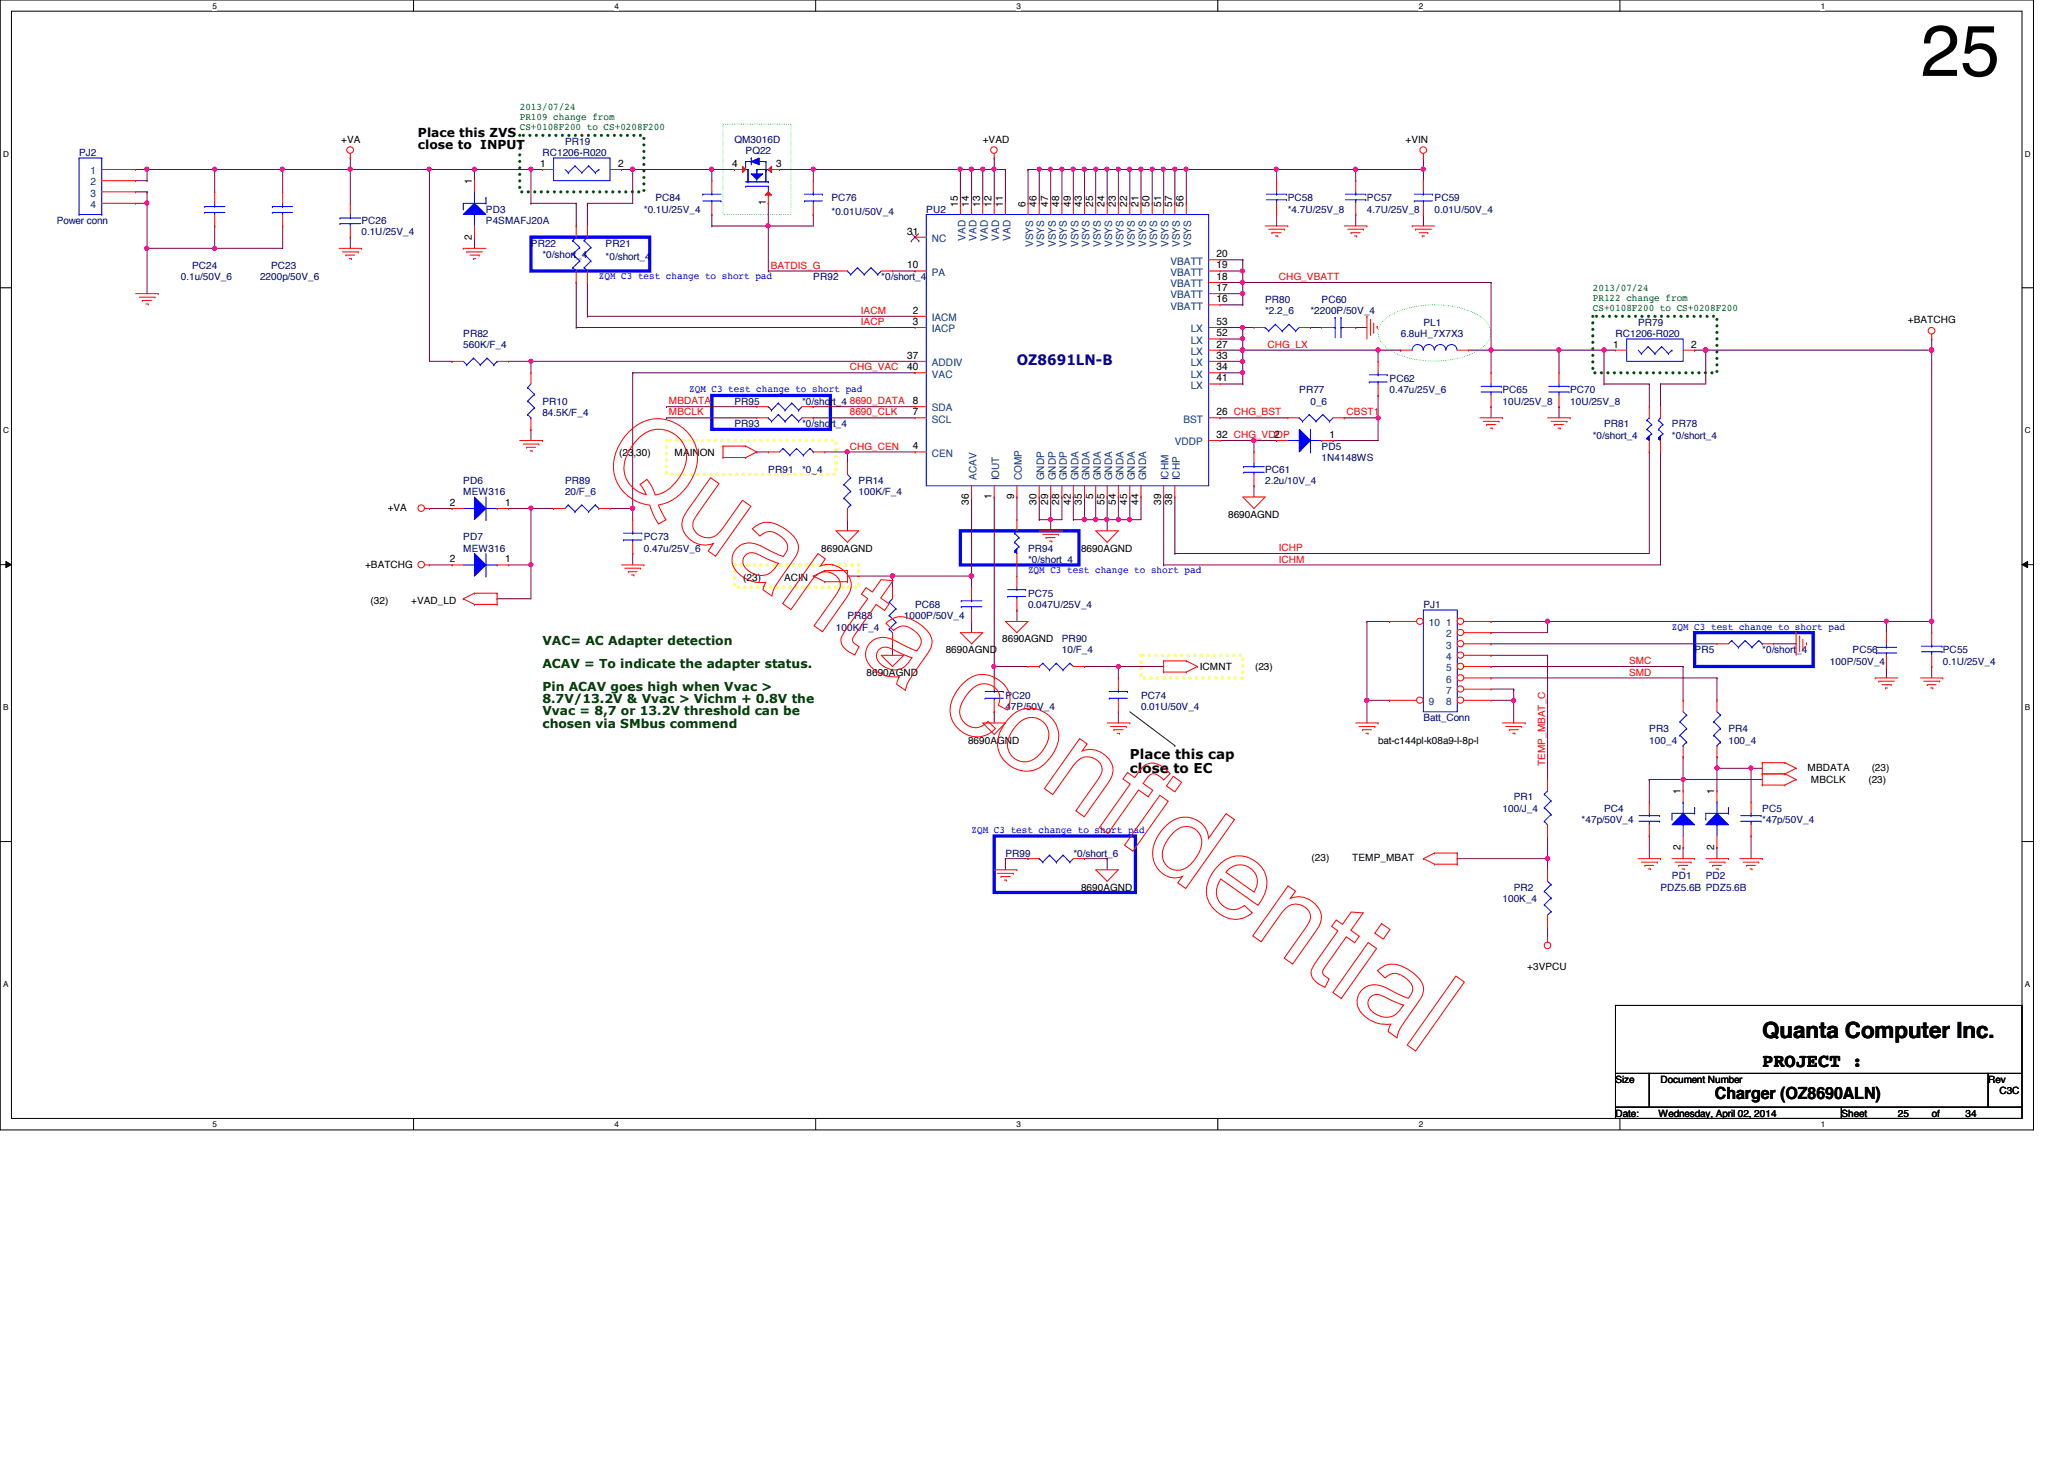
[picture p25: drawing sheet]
<svg xmlns="http://www.w3.org/2000/svg" width="297mm" height="210mm" viewBox="0 0 297 210" stroke-linecap="round" stroke-linejoin="round" font-family="sans-serif">
<defs><g id="words">
<text font-size="10.4" x="276.4" y="10.9">25</text>
<text font-size="3.2" x="253.6" y="149.3">Quanta Computer Inc.</text>
<text font-size="2.8" x="253.6" y="153.5">PROJECT :</text>
<text font-size="2.4" x="246.8" y="158.1">Charger (OZ8690ALN)</text>
<text font-size="2.1" fill="#000080" x="146.3" y="52.5">OZ8691LN-B</text>
<g font-size="1.9">
<text x="162.6" y="109.2">Place this cap</text>
<text x="162.6" y="111.2">close to EC</text>
</g>
<g font-size="1.8">
<text x="60.2" y="19.7">Place this ZVS</text>
<text x="60.2" y="21.5">close to INPUT</text>
</g>
<g font-size="1.8" fill="#004000">
<text x="78.1" y="92.8">VAC= AC Adapter detection</text>
<text x="78.1" y="96.1">ACAV = To indicate the adapter status.</text>
<text x="78.1" y="99.4">Pin ACAV goes high when Vvac &gt;</text>
<text x="78.1" y="101.1">8.7V/13.2V &amp; Vvac &gt; Vichm + 0.8V the</text>
<text x="78.1" y="102.9">Vvac = 8,7 or 13.2V threshold can be</text>
<text x="78.1" y="104.7">chosen via SMbus commend</text>
</g>
<g font-size="1.5" fill="#004080">
<text x="13" y="25.1">1</text>
<text x="13" y="26.7">2</text>
<text x="13" y="28.3">3</text>
<text x="13" y="29.9">4</text>
<text x="134.1" y="34.8">NC</text>
<text x="138.9" y="34.7" transform="rotate(-90 138.9 34.7)">VAD</text>
<text x="140.5" y="34.7" transform="rotate(-90 140.5 34.7)">VAD</text>
<text x="142.2" y="34.7" transform="rotate(-90 142.2 34.7)">VAD</text>
<text x="143.8" y="34.7" transform="rotate(-90 143.8 34.7)">VAD</text>
<text x="145.4" y="34.7" transform="rotate(-90 145.4 34.7)">VAD</text>
<text x="148.7" y="35.6" transform="rotate(-90 148.7 35.6)">VSYS</text>
<text x="150.3" y="35.6" transform="rotate(-90 150.3 35.6)">VSYS</text>
<text x="151.9" y="35.6" transform="rotate(-90 151.9 35.6)">VSYS</text>
<text x="153.5" y="35.6" transform="rotate(-90 153.5 35.6)">VSYS</text>
<text x="155.2" y="35.6" transform="rotate(-90 155.2 35.6)">VSYS</text>
<text x="156.8" y="35.6" transform="rotate(-90 156.8 35.6)">VSYS</text>
<text x="158.4" y="35.6" transform="rotate(-90 158.4 35.6)">VSYS</text>
<text x="160.1" y="35.6" transform="rotate(-90 160.1 35.6)">VSYS</text>
<text x="161.7" y="35.6" transform="rotate(-90 161.7 35.6)">VSYS</text>
<text x="163.3" y="35.6" transform="rotate(-90 163.3 35.6)">VSYS</text>
<text x="164.9" y="35.6" transform="rotate(-90 164.9 35.6)">VSYS</text>
<text x="166.5" y="35.6" transform="rotate(-90 166.5 35.6)">VSYS</text>
<text x="168.2" y="35.6" transform="rotate(-90 168.2 35.6)">VSYS</text>
<text x="169.8" y="35.6" transform="rotate(-90 169.8 35.6)">VSYS</text>
<text x="171.4" y="35.6" transform="rotate(-90 171.4 35.6)">VSYS</text>
<text x="134.1" y="39.7">PA</text>
<text x="168.4" y="38.1">VBATT</text>
<text x="168.4" y="39.7">VBATT</text>
<text x="168.4" y="41.3">VBATT</text>
<text x="134.1" y="47.8">IACP</text>
<text x="134.1" y="46.2">IACM</text>
<text x="168.4" y="42.9">VBATT</text>
<text x="168.4" y="44.5">VBATT</text>
<text x="171.4" y="47.8">LX</text>
<text x="134.1" y="52.7">ADDIV</text>
<text x="171.4" y="52.7">LX</text>
<text x="171.4" y="51.1">LX</text>
<text x="171.4" y="49.4">LX</text>
<text x="134.1" y="59.2">SDA</text>
<text x="134.1" y="54.3">VAC</text>
<text x="171.4" y="54.3">LX</text>
<text x="171.4" y="55.9">LX</text>
<text x="134.1" y="60.8">SCL</text>
<text x="134.1" y="65.7">CEN</text>
<text x="169.1" y="64.1">VDDP</text>
<text x="170.3" y="60.8">BST</text>
<text x="140.5" y="69.1" transform="rotate(-90 140.5 69.1)">ACAV</text>
<text x="143.8" y="69.1" transform="rotate(-90 143.8 69.1)">IOUT</text>
<text x="147.1" y="69.1" transform="rotate(-90 147.1 69.1)">COMP</text>
<text x="150.3" y="69.1" transform="rotate(-90 150.3 69.1)">GNDP</text>
<text x="151.9" y="69.1" transform="rotate(-90 151.9 69.1)">GNDP</text>
<text x="153.5" y="69.1" transform="rotate(-90 153.5 69.1)">GNDP</text>
<text x="155.2" y="69.1" transform="rotate(-90 155.2 69.1)">GNDA</text>
<text x="156.8" y="69.1" transform="rotate(-90 156.8 69.1)">GNDA</text>
<text x="158.4" y="69.1" transform="rotate(-90 158.4 69.1)">GNDA</text>
<text x="160.1" y="69.1" transform="rotate(-90 160.1 69.1)">GNDA</text>
<text x="161.7" y="69.1" transform="rotate(-90 161.7 69.1)">GNDA</text>
<text x="163.3" y="69.1" transform="rotate(-90 163.3 69.1)">GNDA</text>
<text x="164.9" y="69.1" transform="rotate(-90 164.9 69.1)">GNDA</text>
<text x="168.2" y="69.1" transform="rotate(-90 168.2 69.1)">ICHM</text>
<text x="169.8" y="69.1" transform="rotate(-90 169.8 69.1)">ICHP</text>
<text x="205.7" y="90.1">10</text>
<text x="208.1" y="90.1">1</text>
<text x="208.1" y="91.7">2</text>
<text x="208.1" y="93.3">3</text>
<text x="208.1" y="95">4</text>
<text x="205.7" y="101.4">9</text>
<text x="208.1" y="96.6">5</text>
<text x="208.1" y="98.2">6</text>
<text x="208.1" y="99.8">7</text>
<text x="208.1" y="101.4">8</text>
</g>
<g font-size="1.5">
<text x="67.9" y="26.5" transform="rotate(-90 67.9 26.5)">1</text>
<text x="77.7" y="24">1</text>
<text x="88.9" y="24">2</text>
<text x="105.4" y="24">4</text>
<text x="110.2" y="29.5" transform="rotate(-90 110.2 29.5)">1</text>
<text x="111.7" y="24">3</text>
<text x="137.8" y="29.7" transform="rotate(-90 137.8 29.7)">15</text>
<text x="139.4" y="29.7" transform="rotate(-90 139.4 29.7)">14</text>
<text x="141.1" y="29.7" transform="rotate(-90 141.1 29.7)">13</text>
<text x="142.7" y="29.7" transform="rotate(-90 142.7 29.7)">12</text>
<text x="144.3" y="29.7" transform="rotate(-90 144.3 29.7)">11</text>
<text x="147.6" y="29.7" transform="rotate(-90 147.6 29.7)">6</text>
<text x="149.2" y="29.7" transform="rotate(-90 149.2 29.7)">46</text>
<text x="150.8" y="29.7" transform="rotate(-90 150.8 29.7)">47</text>
<text x="152.4" y="29.7" transform="rotate(-90 152.4 29.7)">48</text>
<text x="154.1" y="29.7" transform="rotate(-90 154.1 29.7)">49</text>
<text x="155.7" y="29.7" transform="rotate(-90 155.7 29.7)">43</text>
<text x="157.3" y="29.7" transform="rotate(-90 157.3 29.7)">25</text>
<text x="159" y="29.7" transform="rotate(-90 159 29.7)">24</text>
<text x="160.6" y="29.7" transform="rotate(-90 160.6 29.7)">23</text>
<text x="162.2" y="29.7" transform="rotate(-90 162.2 29.7)">22</text>
<text x="163.8" y="29.7" transform="rotate(-90 163.8 29.7)">21</text>
<text x="165.4" y="29.7" transform="rotate(-90 165.4 29.7)">50</text>
<text x="167.1" y="29.7" transform="rotate(-90 167.1 29.7)">51</text>
<text x="168.7" y="29.7" transform="rotate(-90 168.7 29.7)">57</text>
<text x="170.3" y="29.7" transform="rotate(-90 170.3 29.7)">56</text>
<text x="67.9" y="34.5" transform="rotate(-90 67.9 34.5)">2</text>
<text x="130.6" y="33.7">31</text>
<text x="130.6" y="38.6">10</text>
<text x="175.1" y="41.9">17</text>
<text x="175.1" y="37">20</text>
<text x="175.1" y="38.6">19</text>
<text x="175.1" y="40.3">18</text>
<text x="131.4" y="46.7">3</text>
<text x="131.4" y="45.1">2</text>
<text x="175.1" y="43.5">16</text>
<text x="175.1" y="46.7">53</text>
<text x="130.6" y="53.3">40</text>
<text x="130.6" y="51.6">37</text>
<text x="175.1" y="51.6">33</text>
<text x="175.1" y="53.3">34</text>
<text x="175.1" y="50">27</text>
<text x="175.1" y="48.4">52</text>
<text x="232.2" y="50">1</text>
<text x="243.4" y="50">2</text>
<text x="131.4" y="59.7">7</text>
<text x="131.4" y="58.1">8</text>
<text x="175.1" y="59.7">26 CHG_BST</text>
<text x="175.1" y="54.9">41</text>
<text x="131.4" y="64.6">4</text>
<text x="175.1" y="63">32 CHG_VDDP</text>
<text x="183.4" y="63">2</text>
<text x="191.3" y="63">1</text>
<text x="142.7" y="71.8" transform="rotate(-90 142.7 71.8)">1</text>
<text x="146" y="71.8" transform="rotate(-90 146 71.8)">9</text>
<text x="157.3" y="71.8" transform="rotate(-90 157.3 71.8)">5</text>
<text x="64.7" y="72.8">2</text>
<text x="72.7" y="72.8">1</text>
<text x="139.4" y="72.6" transform="rotate(-90 139.4 72.6)">36</text>
<text x="149.2" y="72.6" transform="rotate(-90 149.2 72.6)">30</text>
<text x="150.8" y="72.6" transform="rotate(-90 150.8 72.6)">29</text>
<text x="152.4" y="72.6" transform="rotate(-90 152.4 72.6)">28</text>
<text x="154.1" y="72.6" transform="rotate(-90 154.1 72.6)">42</text>
<text x="155.7" y="72.6" transform="rotate(-90 155.7 72.6)">35</text>
<text x="159" y="72.6" transform="rotate(-90 159 72.6)">55</text>
<text x="160.6" y="72.6" transform="rotate(-90 160.6 72.6)">54</text>
<text x="162.2" y="72.6" transform="rotate(-90 162.2 72.6)">45</text>
<text x="163.8" y="72.6" transform="rotate(-90 163.8 72.6)">44</text>
<text x="167.1" y="72.6" transform="rotate(-90 167.1 72.6)">39</text>
<text x="168.7" y="72.6" transform="rotate(-90 168.7 72.6)">38</text>
<text x="64.7" y="80.9">2</text>
<text x="72.7" y="80.9">1</text>
<text x="241.8" y="114.3" transform="rotate(-90 241.8 114.3)">1</text>
<text x="246.7" y="114.3" transform="rotate(-90 246.7 114.3)">1</text>
<text x="241.8" y="122.2" transform="rotate(-90 241.8 122.2)">2</text>
<text x="246.7" y="122.2" transform="rotate(-90 246.7 122.2)">2</text>
</g>
<g font-size="1.4" fill="#008000">
<text x="74.8" y="15.8">2013/07/24</text>
<text x="74.8" y="17.2">PR109 change from</text>
<text x="74.8" y="18.7">CS+0108F200 to CS+0208F200</text>
<text x="229.2" y="41.8">2013/07/24</text>
<text x="229.2" y="43.3">PR122 change from</text>
<text x="229.2" y="44.7">CS+0108F200 to CS+0208F200</text>
</g>
<g font-size="1.4" fill="#000080">
<text x="11.4" y="22.5">PJ2</text>
<text x="78.1" y="22.5">RC1206-R020</text>
<text x="81.3" y="20.8">PR19</text>
<text x="105.7" y="20.5">QM3016D</text>
<text x="107.3" y="22.1">PQ22</text>
<text x="94.3" y="29">PC84</text>
<text x="119.7" y="29">PC76</text>
<text x="185.3" y="29">PC58</text>
<text x="196.7" y="29">PC57</text>
<text x="206.5" y="29">PC59</text>
<text x="8.2" y="32.2">Power conn</text>
<text x="52" y="32.2">PC26</text>
<text x="52" y="33.9">0.1U/25V_4</text>
<text x="69.9" y="30.6">PD3</text>
<text x="69.9" y="32.2">P4SMAFJ20A</text>
<text x="76.4" y="35.5">PR22</text>
<text x="87.2" y="35.5">PR21</text>
<text x="92.7" y="30.6">*0.1U/25V_4</text>
<text x="119.7" y="30.9">*0.01U/50V_4</text>
<text x="133.3" y="30.6">PU2</text>
<text x="185.3" y="30.6">*4.7U/25V_8</text>
<text x="196.7" y="30.6">4.7U/25V_8</text>
<text x="206.5" y="30.6">0.01U/50V_4</text>
<text x="26" y="40.3">0.1u/50V_6</text>
<text x="27.6" y="38.7">PC24</text>
<text x="37.4" y="40.3">2200p/50V_6</text>
<text x="39" y="38.7">PC23</text>
<text x="78.1" y="37.1">*0/short_4</text>
<text x="87.2" y="37.4">*0/short_4</text>
<text x="117" y="40.3">PR92</text>
<text x="126.8" y="40.3">*0/short_4</text>
<text x="182.1" y="43.6">PR80</text>
<text x="182.1" y="45.2">*2.2_6</text>
<text x="188.6" y="45.2">*2200P/50V_4</text>
<text x="190.2" y="43.6">PC60</text>
<text x="204.8" y="46.9">PL1</text>
<text x="235.8" y="46.9">PR79</text>
<text x="66.7" y="48.5">PR82</text>
<text x="66.7" y="50.1">560K/F_4</text>
<text x="201.6" y="48.5">6.8uH_7X7X3</text>
<text x="232.5" y="48.5">RC1206-R020</text>
<text x="78.1" y="58.3">PR10</text>
<text x="78.1" y="59.9">84.5K/F_4</text>
<text x="105.7" y="58.3">PR95</text>
<text x="115.4" y="58.3">*0/short_4</text>
<text x="187" y="56.6">PR77</text>
<text x="188.6" y="58.3">0_6</text>
<text x="200" y="55">PC62</text>
<text x="200" y="56.6">0.47u/25V_6</text>
<text x="216.2" y="56.6">PC65</text>
<text x="216.2" y="58.3">10U/25V_8</text>
<text x="226" y="56.6">PC70</text>
<text x="226" y="58.3">10U/25V_8</text>
<text x="105.7" y="61.5">PR93</text>
<text x="115.4" y="61.5">*0/short_4</text>
<text x="190.2" y="64.7">PD5</text>
<text x="229.2" y="63.1">*0/short_4</text>
<text x="230.8" y="61.5">PR81</text>
<text x="240.6" y="61.5">PR78</text>
<text x="240.6" y="63.1">*0/short_4</text>
<text x="66.7" y="69.6">PD6</text>
<text x="66.7" y="71.2">MEW316</text>
<text x="81.3" y="69.6">PR89</text>
<text x="81.3" y="71.2">20/F_6</text>
<text x="110.6" y="68">PR91</text>
<text x="115.4" y="68">*0_4</text>
<text x="123.6" y="69.6">PR14</text>
<text x="123.6" y="71.2">100K/F_4</text>
<text x="182.1" y="68">PC61</text>
<text x="182.1" y="69.6">2.2u/10V_4</text>
<text x="190.2" y="66.4">1N4148WS</text>
<text x="66.7" y="77.7">PD7</text>
<text x="92.7" y="77.7">PC73</text>
<text x="66.7" y="79.4">MEW316</text>
<text x="92.7" y="79.4">0.47u/25V_6</text>
<text x="148" y="79.4">PR94</text>
<text x="148" y="81">*0/short_4</text>
<text x="122" y="89.1">PR83</text>
<text x="130.1" y="89.1">1000P/50V_4</text>
<text x="131.7" y="87.5">PC68</text>
<text x="148" y="85.9">PC75</text>
<text x="148" y="87.5">0.047U/25V_4</text>
<text x="204.8" y="87.5">PJ1</text>
<text x="120.3" y="90.8">100K/F_4</text>
<text x="152.8" y="92.4">PR90</text>
<text x="152.8" y="94">10/F_4</text>
<text x="243.9" y="94">PR5</text>
<text x="253.6" y="94">*0/short_4</text>
<text x="263.4" y="95.6">100P/50V_4</text>
<text x="266.6" y="94">PC56</text>
<text x="279.6" y="94">PC55</text>
<text x="279.6" y="95.6">0.1U/25V_4</text>
<text x="144.7" y="100.5">PC20</text>
<text x="164.2" y="100.5">PC74</text>
<text x="144.7" y="102.1">47P/50V_4</text>
<text x="164.2" y="102.1">0.01U/50V_4</text>
<text x="204.8" y="103.8">Batt_Conn</text>
<text x="237.4" y="105.4">PR3</text>
<text x="237.4" y="107">100_4</text>
<text x="248.7" y="105.4">PR4</text>
<text x="248.7" y="107">100_4</text>
<text x="216.2" y="116.8">100/J_4</text>
<text x="217.8" y="115.1">PR1</text>
<text x="227.6" y="118.4">*47p/50V_4</text>
<text x="230.8" y="116.8">PC4</text>
<text x="253.6" y="116.8">PC5</text>
<text x="253.6" y="118.4">*47p/50V_4</text>
<text x="144.7" y="123.3">PR99</text>
<text x="154.5" y="123.3">*0/short_6</text>
<text x="216.2" y="129.8">100K_4</text>
<text x="217.8" y="128.1">PR2</text>
<text x="239" y="128.1">PDZ5.6B PDZ5.6B</text>
<text x="240.6" y="126.5">PD1</text>
<text x="245.5" y="126.5">PD2</text>
</g>
<g font-size="1.4">
<text x="49.1" y="20.5">+VA</text>
<text x="141.4" y="20.5">+VAD</text>
<text x="202.3" y="20.5">+VIN</text>
<text x="274.6" y="46.5">+BATCHG</text>
<text x="89.1" y="65.5">(23,30)</text>
<text x="97.1" y="65.5">MAINON</text>
<text x="55.8" y="73.5">+VA</text>
<text x="176.7" y="74.5">8690AGND</text>
<text x="52.5" y="81.7">+BATCHG</text>
<text x="107" y="83.6">(23)</text>
<text x="112.9" y="83.6">ACIN</text>
<text x="118.2" y="79.4">8690AGND</text>
<text x="155.6" y="79.4">8690AGND</text>
<text x="53.3" y="86.8">(32)</text>
<text x="59.2" y="86.8">+VAD_LD</text>
<text x="136.1" y="94">8690AGND</text>
<text x="144.2" y="92.4">8690AGND</text>
<text x="124.7" y="97.2">8690AGND</text>
<text x="172.7" y="96.4">ICMNT</text>
<text x="180.6" y="96.4">(23)</text>
<text x="139.3" y="107">8690AGND</text>
<text x="198.3" y="107">bat-c144pl-k08a9-l-8p-l</text>
<text x="260.1" y="110.9">MBDATA</text>
<text x="260.6" y="112.7">MBCLK</text>
<text x="268.9" y="112.7">(23)</text>
<text x="269.4" y="110.9">(23)</text>
<text x="188.8" y="123.9">(23)</text>
<text x="194.6" y="123.9">TEMP_MBAT</text>
<text x="155.6" y="128.1">8690AGND</text>
<text x="219.8" y="139.5">+3VPCU</text>
<text x="232.5" y="155.8">Size</text>
<text x="239" y="155.8">Document Number</text>
<text x="286.1" y="155.8">Rev</text>
<text x="232.5" y="160.7">Date:</text>
<text x="238.7" y="160.7">Wednesday, April 02, 2014</text>
<text x="265" y="160.7">Sheet</text>
<text x="273.1" y="160.7">25</text>
<text x="278" y="160.7">of</text>
<text x="282.9" y="160.7">34</text>
<text x="287.7" y="157.4">C3C</text>
</g>
<g font-size="1.4" fill="#00f">
<text x="86.2" y="40.2">ZQM C3 test change to short pad</text>
<text x="99.2" y="56.4">ZQM C3 test change to short pad</text>
<text x="148" y="82.5">ZQM C3 test change to short pad</text>
<text x="240.6" y="90.6">ZQM C3 test change to short pad</text>
<text x="139.8" y="119.8">ZQM C3 test change to short pad</text>
</g>
<g font-size="1.4" fill="#f00">
<text x="110.9" y="38.7">BATDIS_G</text>
<text x="184.1" y="40.3">CHG_VBATT</text>
<text x="123.9" y="46.8">IACP</text>
<text x="123.9" y="45.2">IACM</text>
<text x="122.3" y="53.3">CHG_VAC</text>
<text x="182.4" y="50">CHG_LX</text>
<text x="96.3" y="59.8">MBCLK</text>
<text x="96.3" y="58.2">MBDATA</text>
<text x="122.3" y="58.2">8690_DATA</text>
<text x="122.3" y="59.8">8690_CLK</text>
<text x="193.8" y="59.8">CBST1</text>
<text x="122.3" y="64.7">CHG_CEN</text>
<text x="184.1" y="79.3">ICHP</text>
<text x="184.1" y="80.9">ICHM</text>
<text x="234.4" y="95.5">SMC</text>
<text x="234.4" y="97.2">SMD</text>
<text x="222.4" y="110.2" transform="rotate(-90 222.4 110.2)">TEMP_MBAT_C</text>
</g>
<g font-size="1.2">
<text x="30.6" y="1.2">5</text>
<text x="88.4" y="1.2">4</text>
<text x="146.3" y="1.2">3</text>
<text x="204.2" y="1.2">2</text>
<text x="262" y="1.2">1</text>
<text x=".5" y="22.6">D</text>
<text x="291.4" y="22.6">D</text>
<text x=".5" y="62.4">C</text>
<text x="291.4" y="62.4">C</text>
<text x=".5" y="102.2">B</text>
<text x="291.4" y="102.2">B</text>
<text x=".5" y="142">A</text>
<text x="291.4" y="142">A</text>
<text x="30.6" y="162.1">5</text>
<text x="88.4" y="162.1">4</text>
<text x="146.3" y="162.1">3</text>
<text x="204.2" y="162.1">2</text>
<text x="262" y="162.1">1</text>
</g>
</g></defs>
<path d="M0 0h292.6v162.6h-292.6zM1.6 1.6h289.4v159.3h-289.4z" fill="none" stroke="#000" stroke-width=".14"/>
<g fill="#fff">
<path d="M30.6 .2h.6v1.3h-.6z"/>
<path d="M30.6 161.1h.6v1.3h-.6z"/>
</g>
<path d="M59.5 0v1.6M59.5 160.9v1.6" fill="none" stroke="#000" stroke-width=".14"/>
<g fill="#fff">
<path d="M88.4 .2h.6v1.3h-.6z"/>
<path d="M88.4 161.1h.6v1.3h-.6z"/>
</g>
<path d="M117.4 0v1.6M117.4 160.9v1.6" fill="none" stroke="#000" stroke-width=".14"/>
<g fill="#fff">
<path d="M146.3 .2h.6v1.3h-.6z"/>
<path d="M146.3 161.1h.6v1.3h-.6z"/>
</g>
<path d="M175.3 0v1.6M175.3 160.9v1.6" fill="none" stroke="#000" stroke-width=".14"/>
<g fill="#fff">
<path d="M204.2 .2h.6v1.3h-.6z"/>
<path d="M204.2 161.1h.6v1.3h-.6z"/>
</g>
<path d="M233.1 0v1.6M233.1 160.9v1.6" fill="none" stroke="#000" stroke-width=".14"/>
<g fill="#fff">
<path d="M262 .2h.6v1.3h-.6z"/>
<path d="M262 161.1h.6v1.3h-.6z"/>
<path d="M.5 21.5h.8v1.3h-.8z"/>
<path d="M291.4 21.5h.8v1.3h-.8z"/>
<path d="M.5 61.3h.8v1.3h-.8z"/>
<path d="M291.4 61.3h.8v1.3h-.8z"/>
</g>
<path d="M0 41.4h1.6M291 41.4h1.6" fill="none" stroke="#000" stroke-width=".14"/>
<g fill="#fff">
<path d="M.5 101.1h.7v1.3h-.7z"/>
<path d="M291.4 101.1h.7v1.3h-.7z"/>
</g>
<path d="M0 81.2h1.6M.8 80.8l.8 .4-.8 .5zM291 81.2l.8-.4v.9zM291 81.2h1.6" fill="none" stroke="#000" stroke-width=".14"/>
<path d="M.8 80.8l.8 .4-.8 .5zM291 81.2l.8-.4v.9z" fill="#000"/>
<g fill="#fff">
<path d="M.5 141h.7v1.3h-.7z"/>
<path d="M291.4 141h.7v1.3h-.7z"/>
</g>
<path d="M0 121.1h1.6M291 121.1h1.6" fill="none" stroke="#000" stroke-width=".14"/>
<path d="M162.6 102.4l6.5 4.9M169.1 107.3h.1" fill="none" stroke="#400000" stroke-width=".14"/>
<path d="M104.1 17.9h9.7v13h-9.7zM199.2 46a9.9 9.9 0 0 1 5.9-2.1 13.3 13.3 0 0 1 7.9 1.6 2.79 2.79 0 0 1 1.4 3 4.7 4.7 0 0 1-3.2 2.7 14.7 14.7 0 0 1-10.5-.4 3.7 3.7 0 0 1-2.4-2.9l.1-.7 .3-.6z" fill="none" stroke="#00ff40" stroke-width=".14" stroke-dasharray="0 .3"/>
<path d="M95.9 63.4h24.4v4.8h-24.4zM105.7 81.3h17.9v3.2h-17.9zM164.2 94.3h14.7v3.2h-14.7z" fill="none" stroke="#ff0" stroke-width=".47" stroke-dasharray="0 .9"/>
<path d="M74.8 19.5h17.9v8.1h-17.9zM229.2 45.5h17.9v8.1h-17.9z" fill="none" stroke="#008000" stroke-width=".47" stroke-dasharray="0 .9"/>
<path d="M76.4 34.1h17.1v4.9h-17.1zM102.4 56.9h17.1v4.9h-17.1zM138.2 76.4h17.1v4.9h-17.1zM243.9 91h17v4.9h-17zM143.1 120.3h20.3v8.1h-20.3z" fill="none" stroke="#00f" stroke-width=".47"/>
<g fill="none" stroke="#800040" stroke-width=".14">
<path d="M214.6 50.4h.1M214.6 58.5h.1M214.6 50.4v3.2M214.6 58.5v1.6M214.6 50.4h9.8M224.4 58.5h.1M224.4 50.4h.1M224.4 50.4v3.2M224.4 58.5v1.6M278 48.8h.1M278 48.8v1.6M169.1 79.6h.1"/>
<path d="M169.1 79.6h68.3"/>
</g>
<circle cx="224.3" cy="50.4" r=".31" fill="#f0f"/>
<circle cx="224.3" cy="50.4" r=".31" fill="none" stroke="#f0f" stroke-width=".14"/>
<circle cx="214.6" cy="50.4" r=".31" fill="#f0f"/>
<circle cx="214.6" cy="50.4" r=".31" fill="none" stroke="#f0f" stroke-width=".14"/>
<path d="M211.4 50.4h3.2M214.6 50.4h.1M230.8 50.4h.1M230.8 50.4v4.8" fill="none" stroke="#800040" stroke-width=".14"/>
<circle cx="230.8" cy="50.4" r=".31" fill="#f0f"/>
<circle cx="230.8" cy="50.4" r=".31" fill="none" stroke="#f0f" stroke-width=".14"/>
<g fill="none" stroke="#800040" stroke-width=".14">
<path d="M175.6 50.4h3.3M178.9 53.6h.1M178.9 50.4h.1M178.9 52h.1M178.9 52v3.2M230.8 50.4h.1M230.8 55.2h.1M230.8 55.2h6.6M230.8 50.4h1.7M237.4 55.2h.1M237.4 55.2v3.3M239 55.2h.1"/>
<path d="M239 55.2v3.3M245.5 50.4h.1M245.5 50.4v4.8h-6.5M237.4 65h.1M237.4 65v14.6M239 65h.1M239 65v16.3"/>
</g>
<circle cx="178.8" cy="53.6" r=".3" fill="#f0f"/>
<circle cx="178.8" cy="53.6" r=".3" fill="none" stroke="#f0f" stroke-width=".14"/>
<circle cx="178.8" cy="52" r=".3" fill="#f0f"/>
<circle cx="178.8" cy="52" r=".3" fill="none" stroke="#f0f" stroke-width=".14"/>
<g fill="none" stroke="#800040" stroke-width=".14">
<path d="M175.6 55.2h3.3M178.9 55.2h.1M178.9 47.1h.1M178.9 47.1h1.6M178.9 47.1v1.7M188.6 47.1h.1M188.6 47.1h1.6M195.1 47.1h.1M195.1 47.1h1.6M169.1 71.5h.1M169.1 71.5v8.1M175.6 60.1h.1"/>
<path d="M175.6 60.1h9.7M175.6 63.4h4.9M180.5 63.4h.1"/>
</g>
<circle cx="178.8" cy="47.1" r=".3" fill="#f0f"/>
<circle cx="178.8" cy="47.1" r=".3" fill="none" stroke="#f0f" stroke-width=".14"/>
<path d="M175.6 43.9h3.3M178.9 40.6h.1M178.9 43.9h.1M178.9 40.6h35.7M178.9 40.6v1.6M198.3 50.4h3.3M201.6 50.4h.1" fill="none" stroke="#800040" stroke-width=".14"/>
<circle cx="178.8" cy="42.2" r=".31" fill="#f0f"/>
<circle cx="178.8" cy="42.2" r=".31" fill="none" stroke="#f0f" stroke-width=".14"/>
<circle cx="178.8" cy="40.6" r=".3" fill="#f0f"/>
<circle cx="178.8" cy="40.6" r=".3" fill="none" stroke="#f0f" stroke-width=".14"/>
<path d="M156.1 24.4h.1M156.1 24.4v4.9M175.6 42.2h3.3M178.9 42.2h.1" fill="none" stroke="#800040" stroke-width=".14"/>
<circle cx="156.1" cy="24.3" r=".31" fill="#f0f"/>
<circle cx="156.1" cy="24.3" r=".31" fill="none" stroke="#f0f" stroke-width=".14"/>
<path d="M156.1 24.4h.1M156.1 24.4h1.6M164.2 24.4h.1M164.2 24.4h1.6M164.2 24.4v4.9M165.8 24.4h.1M165.8 24.4v4.9" fill="none" stroke="#800040" stroke-width=".14"/>
<circle cx="164.2" cy="24.3" r=".31" fill="#f0f"/>
<circle cx="164.2" cy="24.3" r=".31" fill="none" stroke="#f0f" stroke-width=".14"/>
<path d="M162.6 24.4h.1M162.6 24.4v4.9" fill="none" stroke="#800040" stroke-width=".14"/>
<circle cx="162.6" cy="24.3" r=".3" fill="#f0f"/>
<circle cx="162.6" cy="24.3" r=".3" fill="none" stroke="#f0f" stroke-width=".14"/>
<path d="M159.3 24.4h.1M159.3 24.4v4.9M160.9 24.4h.1M160.9 24.4h3.3M160.9 24.4v4.9M162.6 24.4h.1" fill="none" stroke="#800040" stroke-width=".14"/>
<circle cx="159.3" cy="24.3" r=".3" fill="#f0f"/>
<circle cx="159.3" cy="24.3" r=".3" fill="none" stroke="#f0f" stroke-width=".14"/>
<path d="M157.7 24.4h.1M157.7 24.4v4.9" fill="none" stroke="#800040" stroke-width=".14"/>
<circle cx="157.7" cy="24.3" r=".3" fill="#f0f"/>
<circle cx="157.7" cy="24.3" r=".3" fill="none" stroke="#f0f" stroke-width=".14"/>
<path d="M117 24.4h.1M117 24.4h21.2M141.4 24.4h.1M141.4 24.4h1.7M157.7 24.4h.1M157.7 24.4h1.6" fill="none" stroke="#800040" stroke-width=".14"/>
<circle cx="138.2" cy="24.3" r=".3" fill="#f0f"/>
<circle cx="138.2" cy="24.3" r=".3" fill="none" stroke="#f0f" stroke-width=".14"/>
<circle cx="117" cy="24.3" r=".3" fill="#f0f"/>
<circle cx="117" cy="24.3" r=".3" fill="none" stroke="#f0f" stroke-width=".14"/>
<path d="M61.8 24.4h.1M61.8 24.4h14.6M68.3 24.4h.1M143.1 22.7h.1M143.1 22.7v1.7" fill="none" stroke="#800040" stroke-width=".14"/>
<circle cx="76.4" cy="24.3" r=".3" fill="#f0f"/>
<circle cx="76.4" cy="24.3" r=".3" fill="none" stroke="#f0f" stroke-width=".14"/>
<circle cx="68.3" cy="24.3" r=".3" fill="#f0f"/>
<circle cx="68.3" cy="24.3" r=".3" fill="none" stroke="#f0f" stroke-width=".14"/>
<path d="M91.1 24.4h.1M91.1 24.4h11.3" fill="none" stroke="#800040" stroke-width=".14"/>
<circle cx="102.4" cy="24.3" r=".3" fill="#f0f"/>
<circle cx="102.4" cy="24.3" r=".3" fill="none" stroke="#f0f" stroke-width=".14"/>
<circle cx="91" cy="24.3" r=".31" fill="#f0f"/>
<circle cx="91" cy="24.3" r=".31" fill="none" stroke="#f0f" stroke-width=".14"/>
<path d="M159.3 24.4h.1M159.3 24.4h1.6" fill="none" stroke="#800040" stroke-width=".14"/>
<circle cx="160.9" cy="24.3" r=".3" fill="#f0f"/>
<circle cx="160.9" cy="24.3" r=".3" fill="none" stroke="#f0f" stroke-width=".14"/>
<g fill="none" stroke="#800040" stroke-width=".14">
<path d="M68.3 34.1h.1M68.3 24.4h.1M68.3 24.4v1.6M68.3 34.1v1.6M76.4 24.4h.1M76.4 29.3h.1M76.4 24.4v4.9M76.4 29.3h6.5M82.9 29.3h.1M82.9 29.3v3.2M84.5 29.3h.1M84.5 29.3v3.2"/>
<path d="M91.1 24.4h.1M91.1 24.4v4.9h-6.6M139.8 24.4h.1M139.8 24.4v4.9M82.9 47.1h.1M82.9 40.6h.1M82.9 40.6v6.5M82.9 47.1h48.8"/>
</g>
<circle cx="139.8" cy="24.3" r=".31" fill="#f0f"/>
<circle cx="139.8" cy="24.3" r=".31" fill="none" stroke="#f0f" stroke-width=".14"/>
<path d="M141.4 24.4h.1M141.4 24.4v4.9" fill="none" stroke="#800040" stroke-width=".14"/>
<circle cx="141.4" cy="24.3" r=".3" fill="#f0f"/>
<circle cx="141.4" cy="24.3" r=".3" fill="none" stroke="#f0f" stroke-width=".14"/>
<g fill="none" stroke="#800040" stroke-width=".14">
<path d="M102.4 24.4h.1M102.4 32.5h.1M102.4 30.9h.1M102.4 24.4v1.6M102.4 30.9v1.6M102.4 32.5h14.6M110.6 32.5h.1M110.6 39h.1M110.6 32.5v6.5M110.6 39h9.7M117 24.4h.1M117 24.4v1.6"/>
<path d="M128.4 39h3.3M131.7 39h.1M139.8 24.4h.1M139.8 24.4h1.6M143.1 24.4h.1M143.1 24.4v4.9M144.7 24.4h.1M144.7 24.4v4.9"/>
</g>
<circle cx="110.5" cy="32.5" r=".3" fill="#f0f"/>
<circle cx="110.5" cy="32.5" r=".3" fill="none" stroke="#f0f" stroke-width=".14"/>
<path d="M117 30.9h.1M117 30.9v1.6M61.8 52h3.3M65.1 52h.1M76.4 52h.1M76.4 52v1.6M73.2 73.2h3.2M76.4 61.8h.1M76.4 73.2h.1M76.4 61.8v1.6" fill="none" stroke="#800040" stroke-width=".14"/>
<circle cx="76.4" cy="73.1" r=".3" fill="#f0f"/>
<circle cx="76.4" cy="73.1" r=".3" fill="none" stroke="#f0f" stroke-width=".14"/>
<g fill="none" stroke="#800040" stroke-width=".14">
<path d="M91.1 53.6h.1M91.1 53.6h40.6M61.8 73.2h3.3M65.1 73.2h.1M87.8 73.2h3.3M91.1 79.6h.1M91.1 73.2h.1M91.1 73.2v1.6M91.1 79.6v1.7M139.8 71.5h.1M139.8 71.5v11.4M122 82.9h.1"/>
<path d="M122 82.9h6.4"/>
</g>
<circle cx="139.8" cy="82.9" r=".32" fill="#f0f"/>
<circle cx="139.8" cy="82.9" r=".32" fill="none" stroke="#f0f" stroke-width=".14"/>
<path d="M128.4 82.9h.1M128.4 82.9h11.4" fill="none" stroke="#800040" stroke-width=".14"/>
<circle cx="128.4" cy="82.9" r=".31" fill="#f0f"/>
<circle cx="128.4" cy="82.9" r=".31" fill="none" stroke="#f0f" stroke-width=".14"/>
<path d="M143.1 95.9h.1M143.1 95.9h4.9M143.1 95.9v1.6M160.9 95.9h.1M160.9 95.9h6.6M160.9 95.9v1.6M143.1 102.4h.1M143.1 102.4v1.6M160.9 102.4h.1M160.9 102.4v1.6" fill="none" stroke="#800040" stroke-width=".14"/>
<circle cx="160.9" cy="95.9" r=".3" fill="#f0f"/>
<circle cx="160.9" cy="95.9" r=".3" fill="none" stroke="#f0f" stroke-width=".14"/>
<path d="M122 65h.1M122 65h9.7" fill="none" stroke="#800040" stroke-width=".14"/>
<circle cx="121.9" cy="65" r=".3" fill="#f0f"/>
<circle cx="121.9" cy="65" r=".3" fill="none" stroke="#f0f" stroke-width=".14"/>
<path d="M143.1 24.4h.1M143.1 24.4h1.6M122 65h.1M122 74.8h.1M122 65v1.6M122 74.8v1.6" fill="none" stroke="#800040" stroke-width=".14"/>
<circle cx="143" cy="24.3" r=".3" fill="#f0f"/>
<circle cx="143" cy="24.3" r=".3" fill="none" stroke="#f0f" stroke-width=".14"/>
<path d="M61.8 24.4h.1M61.8 24.4v27.6" fill="none" stroke="#800040" stroke-width=".14"/>
<circle cx="61.8" cy="24.3" r=".3" fill="#f0f"/>
<circle cx="61.8" cy="24.3" r=".3" fill="none" stroke="#f0f" stroke-width=".14"/>
<path d="M50.4 24.4h.1M50.4 24.4h11.4" fill="none" stroke="#800040" stroke-width=".14"/>
<circle cx="50.4" cy="24.3" r=".31" fill="#f0f"/>
<circle cx="50.4" cy="24.3" r=".31" fill="none" stroke="#f0f" stroke-width=".14"/>
<path d="M170.7 24.4h.1M170.7 24.4h13M204.8 22.7h.1M204.8 22.7v1.7M73.2 52h58.5M76.4 52h.1M84.5 45.5h.1M84.5 40.6h.1M84.5 45.5h47.2M84.5 40.6v4.9" fill="none" stroke="#800040" stroke-width=".14"/>
<circle cx="76.4" cy="52" r=".3" fill="#f0f"/>
<circle cx="76.4" cy="52" r=".3" fill="none" stroke="#f0f" stroke-width=".14"/>
<path d="M95.9 58.5h.1M95.9 58.5h13M117 58.5h.1M117 58.5h14.7M95.9 60.1h.1M95.9 60.1h13M159.3 71.5h.1M159.3 71.5v3.3" fill="none" stroke="#800040" stroke-width=".14"/>
<circle cx="159.3" cy="74.7" r=".31" fill="#f0f"/>
<circle cx="159.3" cy="74.7" r=".31" fill="none" stroke="#f0f" stroke-width=".14"/>
<path d="M160.9 71.5h.1M160.9 71.5v3.3" fill="none" stroke="#800040" stroke-width=".14"/>
<circle cx="160.9" cy="74.7" r=".31" fill="#f0f"/>
<circle cx="160.9" cy="74.7" r=".31" fill="none" stroke="#f0f" stroke-width=".14"/>
<path d="M175.6 40.6h3.3M175.6 52h3.3M178.9 40.6h.1M178.9 52h.1M178.9 50.4h.1M178.9 50.4v1.6M198.3 50.4h.1M198.3 50.4v1.6M159.3 74.8h.1M159.3 74.8h1.6M198.3 60.1h.1M198.3 60.1v3.3" fill="none" stroke="#800040" stroke-width=".14"/>
<circle cx="198.3" cy="60.1" r=".3" fill="#f0f"/>
<circle cx="198.3" cy="60.1" r=".3" fill="none" stroke="#f0f" stroke-width=".14"/>
<path d="M178.9 50.4h.1M178.9 50.4h19.4" fill="none" stroke="#800040" stroke-width=".14"/>
<circle cx="198.3" cy="50.4" r=".31" fill="#f0f"/>
<circle cx="198.3" cy="50.4" r=".31" fill="none" stroke="#f0f" stroke-width=".14"/>
<circle cx="178.8" cy="50.4" r=".31" fill="#f0f"/>
<circle cx="178.8" cy="50.4" r=".31" fill="none" stroke="#f0f" stroke-width=".14"/>
<g fill="none" stroke="#800040" stroke-width=".14">
<path d="M89.4 24.4h.1M89.4 24.4h1.7M175.6 53.6h3.3M178.9 53.6h.1M198.3 56.9h.1M198.3 56.9v3.2h-4.8M214.6 40.6h.1M214.6 40.6v9.8M152.8 71.5h.1M152.8 71.5v3.3M154.5 71.5h.1M154.5 71.5v3.3"/>
<path d="M156.1 71.5h.1M156.1 71.5v3.3M191.9 63.4h.1M191.9 63.4h6.4M193.5 60.1h.1"/>
</g>
<circle cx="156.1" cy="74.7" r=".32" fill="#f0f"/>
<circle cx="156.1" cy="74.7" r=".32" fill="none" stroke="#f0f" stroke-width=".14"/>
<g fill="none" stroke="#800040" stroke-width=".14">
<path d="M165.8 24.4h.1M165.8 24.4h1.7M146.3 71.5h.1M146.3 71.5v3.3M128.4 92.6h.1M128.4 82.9h.1M128.4 82.9v1.6M128.4 92.6v1.7M139.8 89.4h.1M139.8 82.9h.1M139.8 82.9v1.6M139.8 89.4v1.6"/>
<path d="M146.3 81.3h.1M146.3 87.8h.1M146.3 81.3v1.6M146.3 87.8v1.6M156.1 95.9h.1M156.1 95.9h4.8"/>
</g>
<circle cx="167.4" cy="24.3" r=".3" fill="#f0f"/>
<circle cx="167.4" cy="24.3" r=".3" fill="none" stroke="#f0f" stroke-width=".14"/>
<circle cx="165.8" cy="24.3" r=".3" fill="#f0f"/>
<circle cx="165.8" cy="24.3" r=".3" fill="none" stroke="#f0f" stroke-width=".14"/>
<path d="M91.1 53.6h.1M91.1 53.6v19.6M178.9 42.2h.1M178.9 42.2v1.7" fill="none" stroke="#800040" stroke-width=".14"/>
<circle cx="91" cy="73.1" r=".31" fill="#f0f"/>
<circle cx="91" cy="73.1" r=".31" fill="none" stroke="#f0f" stroke-width=".14"/>
<path d="M143.1 71.5h.1M143.1 71.5v24.4" fill="none" stroke="#800040" stroke-width=".14"/>
<circle cx="143" cy="95.9" r=".3" fill="#f0f"/>
<circle cx="143" cy="95.9" r=".3" fill="none" stroke="#f0f" stroke-width=".14"/>
<path d="M180.5 63.4h.1M180.5 63.4v1.6" fill="none" stroke="#800040" stroke-width=".14"/>
<circle cx="180.4" cy="63.4" r=".31" fill="#f0f"/>
<circle cx="180.4" cy="63.4" r=".31" fill="none" stroke="#f0f" stroke-width=".14"/>
<path d="M76.4 73.2h.1M76.4 73.2v8.1M151.2 74.8h.1M151.2 74.8v1.6M157.7 71.5h.1M157.7 71.5v3.3M180.5 69.9h.1M180.5 69.9v1.6M61.8 81.3h3.3M65.1 81.3h.1M73.2 81.3h3.2M76.4 81.3h.1" fill="none" stroke="#800040" stroke-width=".14"/>
<circle cx="157.7" cy="74.7" r=".31" fill="#f0f"/>
<circle cx="157.7" cy="74.7" r=".31" fill="none" stroke="#f0f" stroke-width=".14"/>
<g fill="none" stroke="#800040" stroke-width=".14">
<path d="M138.2 24.4h.1M138.2 24.4v4.9M138.2 24.4h1.6M148 24.4h.1M148 24.4h1.6M108.9 65h.1M108.9 65h1.7M117 60.1h.1M117 60.1h14.7M118.7 65h3.3M122 65h.1M157.7 74.8h.1"/>
<path d="M157.7 74.8h1.6M159.3 74.8h.1M159.3 74.8v1.6M144.7 123.5h.1M144.7 123.5h3.3M144.7 123.5v1.6M148 123.5h.1M156.1 123.5h3.2M159.3 123.5h.1M159.3 123.5v1.6"/>
</g>
<circle cx="149.6" cy="24.3" r=".3" fill="#f0f"/>
<circle cx="149.6" cy="24.3" r=".3" fill="none" stroke="#f0f" stroke-width=".14"/>
<path d="M148 24.4h.1M148 24.4v4.9M154.5 24.4h.1M154.5 24.4v4.9" fill="none" stroke="#800040" stroke-width=".14"/>
<circle cx="154.4" cy="24.3" r=".3" fill="#f0f"/>
<circle cx="154.4" cy="24.3" r=".3" fill="none" stroke="#f0f" stroke-width=".14"/>
<path d="M152.8 24.4h.1M152.8 24.4v4.9M154.5 24.4h.1M154.5 24.4h1.6" fill="none" stroke="#800040" stroke-width=".14"/>
<circle cx="152.8" cy="24.3" r=".3" fill="#f0f"/>
<circle cx="152.8" cy="24.3" r=".3" fill="none" stroke="#f0f" stroke-width=".14"/>
<path d="M149.6 24.4h.1M149.6 24.4h4.9M149.6 24.4v4.9M151.2 24.4h.1M151.2 24.4v4.9M152.8 24.4h.1" fill="none" stroke="#800040" stroke-width=".14"/>
<circle cx="151.2" cy="24.3" r=".3" fill="#f0f"/>
<circle cx="151.2" cy="24.3" r=".3" fill="none" stroke="#f0f" stroke-width=".14"/>
<path d="M167.5 24.4h.1M167.5 24.4v4.9M167.5 24.4h1.6M169.1 24.4h.1M169.1 24.4v4.9" fill="none" stroke="#800040" stroke-width=".14"/>
<circle cx="169.1" cy="24.3" r=".3" fill="#f0f"/>
<circle cx="169.1" cy="24.3" r=".3" fill="none" stroke="#f0f" stroke-width=".14"/>
<path d="M169.1 24.4h.1M169.1 24.4h1.6M170.7 24.4h.1M170.7 24.4v4.9" fill="none" stroke="#800040" stroke-width=".14"/>
<circle cx="170.7" cy="24.3" r=".3" fill="#f0f"/>
<circle cx="170.7" cy="24.3" r=".3" fill="none" stroke="#f0f" stroke-width=".14"/>
<path d="M175.6 47.1h3.3M175.6 48.8h3.3M178.9 47.1h.1M178.9 48.8h.1" fill="none" stroke="#800040" stroke-width=".14"/>
<circle cx="178.8" cy="48.7" r=".3" fill="#f0f"/>
<circle cx="178.8" cy="48.7" r=".3" fill="none" stroke="#f0f" stroke-width=".14"/>
<path d="M178.9 48.8h.1M178.9 48.8v1.6M162.6 71.5h.1M162.6 71.5v3.3M167.5 71.5h.1M167.5 71.5v9.8M167.5 81.3h.1M167.5 81.3h71.5" fill="none" stroke="#800040" stroke-width=".14"/>
<circle cx="162.5" cy="74.7" r=".31" fill="#f0f"/>
<circle cx="162.5" cy="74.7" r=".31" fill="none" stroke="#f0f" stroke-width=".14"/>
<path d="M149.6 71.5h.1M149.6 74.8h.1M149.6 71.5v3.3M151.2 71.5h.1M151.2 71.5v3.3h-1.6M160.9 74.8h.1M162.6 74.8h.1M164.2 71.5h.1M164.2 71.5v3.3h-3.3" fill="none" stroke="#800040" stroke-width=".14"/>
<circle cx="151.2" cy="74.7" r=".31" fill="#f0f"/>
<circle cx="151.2" cy="74.7" r=".31" fill="none" stroke="#f0f" stroke-width=".14"/>
<g fill="none" stroke="#800040" stroke-width=".14">
<path d="M50.4 24.4h.1M50.4 22.7h.1M50.4 34.1h.1M50.4 22.7v6.6M50.4 34.1v1.6M195.1 24.4h.1M195.1 24.4v1.6M195.1 24.4h9.7M151.2 74.8h.1M151.2 74.8h1.6M154.5 74.8h.1M154.5 74.8h3.2"/>
<path d="M156.1 74.8h.1"/>
</g>
<circle cx="204.8" cy="24.3" r=".31" fill="#f0f"/>
<circle cx="204.8" cy="24.3" r=".31" fill="none" stroke="#f0f" stroke-width=".14"/>
<g fill="none" stroke="#800040" stroke-width=".14">
<path d="M175.6 39h3.3M175.6 37.4h3.3M178.9 39h.1M178.9 37.4h.1M178.9 39v1.6M204.8 30.9h.1M204.8 24.4h.1M204.8 24.4v1.6M204.8 30.9v1.6M214.6 99.1h3.2M217.8 99.1h.1M217.8 100.8h.1"/>
<path d="M217.8 100.8v3.2"/>
</g>
<circle cx="217.8" cy="100.7" r=".3" fill="#f0f"/>
<circle cx="217.8" cy="100.7" r=".3" fill="none" stroke="#f0f" stroke-width=".14"/>
<path d="M209.7 123.5h.1M209.7 123.5h13M222.7 133.3h.1M222.7 133.3v1.6" fill="none" stroke="#800040" stroke-width=".14"/>
<circle cx="222.7" cy="123.5" r=".31" fill="#f0f"/>
<circle cx="222.7" cy="123.5" r=".31" fill="none" stroke="#f0f" stroke-width=".14"/>
<path d="M214.6 94.3h.1M214.6 95.9h.1M214.6 89.4h.1M214.6 94.3h8.1M214.6 95.9h27.6M214.6 89.4h8.1M242.2 95.9h.1M242.2 95.9v4.9M242.2 112.1h.1M242.2 112.1h11.4" fill="none" stroke="#800040" stroke-width=".14"/>
<circle cx="222.7" cy="89.4" r=".3" fill="#f0f"/>
<circle cx="222.7" cy="89.4" r=".3" fill="none" stroke="#f0f" stroke-width=".14"/>
<path d="M214.6 97.5h.1M214.6 97.5h32.5M222.7 89.4h.1M222.7 89.4v1.6M247.1 97.5h.1M247.1 97.5v3.3M242.2 108.9h.1M242.2 108.9v3.2M247.1 110.5h.1M247.1 110.5v3.3M252 110.5h.1M252 110.5h1.6" fill="none" stroke="#800040" stroke-width=".14"/>
<circle cx="247.1" cy="110.5" r=".3" fill="#f0f"/>
<circle cx="247.1" cy="110.5" r=".3" fill="none" stroke="#f0f" stroke-width=".14"/>
<g fill="none" stroke="#800040" stroke-width=".14">
<path d="M196.7 89.4h.1M196.7 89.4h3.3M196.7 89.4v14.6M200 89.4h.1M214.6 91h.1M214.6 91h8.1M271.5 89.4h.1M271.5 89.4h6.5M196.7 100.8h.1M196.7 100.8h3.3M200 100.8h.1M237.4 112.1h.1"/>
<path d="M237.4 112.1v3.3"/>
</g>
<circle cx="196.7" cy="100.7" r=".31" fill="#f0f"/>
<circle cx="196.7" cy="100.7" r=".31" fill="none" stroke="#f0f" stroke-width=".14"/>
<path d="M245.5 50.4h.1M245.5 50.4h32.5M214.6 100.8h3.2M217.8 100.8h.1" fill="none" stroke="#800040" stroke-width=".14"/>
<circle cx="245.5" cy="50.4" r=".32" fill="#f0f"/>
<circle cx="245.5" cy="50.4" r=".32" fill="none" stroke="#f0f" stroke-width=".14"/>
<path d="M71.5 86.1h.1M76.4 81.3h.1M76.4 81.3v4.8h-4.9" fill="none" stroke="#800040" stroke-width=".14"/>
<circle cx="76.4" cy="81.2" r=".3" fill="#f0f"/>
<circle cx="76.4" cy="81.2" r=".3" fill="none" stroke="#f0f" stroke-width=".14"/>
<path d="M102.4 24.4h3.3M105.7 24.4h.1M110.6 29.3h.1M110.6 29.3v3.2M112.2 24.4h.1M112.2 24.4h4.8M237.4 112.1h.1M237.4 112.1h4.8M242.2 121.9h.1M242.2 121.9v1.6M247.1 121.9h.1M247.1 121.9v1.6" fill="none" stroke="#800040" stroke-width=".14"/>
<circle cx="242.2" cy="112.1" r=".3" fill="#f0f"/>
<circle cx="242.2" cy="112.1" r=".3" fill="none" stroke="#f0f" stroke-width=".14"/>
<path d="M252 110.5h.1M252 110.5v4.9M237.4 120.3h.1M237.4 120.3v3.2" fill="none" stroke="#800040" stroke-width=".14"/>
<circle cx="252" cy="110.5" r=".3" fill="#f0f"/>
<circle cx="252" cy="110.5" r=".3" fill="none" stroke="#f0f" stroke-width=".14"/>
<g fill="none" stroke="#800040" stroke-width=".14">
<path d="M195.1 30.9h.1M195.1 30.9v1.6M278 50.4h.1M278 50.4v39M214.6 92.6h.1M214.6 92.6h32.5M222.7 94.3h.1M222.7 94.3v17.8M255.2 92.6h3.3M258.5 92.6h.1M271.5 95.9h.1M271.5 95.9v1.6"/>
<path d="M242.2 112.1h.1M242.2 112.1v1.7M247.1 110.5h.1M247.1 108.9h.1M247.1 110.5h4.9M247.1 108.9v1.6M222.7 123.5h.1M222.7 120.3h.1M222.7 120.3v4.8M252 120.3h.1M252 120.3v3.2"/>
</g>
<circle cx="278" cy="89.4" r=".31" fill="#f0f"/>
<circle cx="278" cy="89.4" r=".31" fill="none" stroke="#f0f" stroke-width=".14"/>
<circle cx="278" cy="50.4" r=".32" fill="#f0f"/>
<circle cx="278" cy="50.4" r=".32" fill="none" stroke="#f0f" stroke-width=".14"/>
<path d="M222.7 89.4h.1M222.7 89.4h48.8M271.5 89.4h.1M271.5 89.4v1.6M278 89.4h.1M278 95.9h.1M278 89.4v1.6M278 95.9v1.6" fill="none" stroke="#800040" stroke-width=".14"/>
<circle cx="271.5" cy="89.4" r=".3" fill="#f0f"/>
<circle cx="271.5" cy="89.4" r=".3" fill="none" stroke="#f0f" stroke-width=".14"/>
<path d="M76.4 24.4h.1M76.4 24.4h1.7M178.9 37.4h.1M178.9 37.4v1.6M224.4 50.4h.1M224.4 50.4h6.4M243.9 50.4h.1M243.9 50.4h1.6M76.4 73.2h3.3M79.7 73.2h.1M217.8 99.1h.1M217.8 99.1v1.7" fill="none" stroke="#800040" stroke-width=".14"/>
<circle cx="178.8" cy="39" r=".3" fill="#f0f"/>
<circle cx="178.8" cy="39" r=".3" fill="none" stroke="#f0f" stroke-width=".14"/>
<g fill="none" stroke="#800040" stroke-width=".14">
<path d="M19.5 27.6h1.7M19.5 26h1.7M19.5 24.4h1.7M21.2 29.3h.1M21.2 24.4h.1M21.2 27.6h.1M21.2 26h.1M21.2 24.4v1.6M21.2 27.6v8.1M30.9 32.5h.1M30.9 32.5v3.2M180.5 63.4h3.2"/>
<path d="M183.7 63.4h.1"/>
</g>
<circle cx="21.1" cy="24.3" r=".3" fill="#f0f"/>
<circle cx="21.1" cy="24.3" r=".3" fill="none" stroke="#f0f" stroke-width=".14"/>
<path d="M21.2 24.4h.1M21.2 35.7h.1M21.2 24.4h9.7M21.2 35.7v6.5" fill="none" stroke="#800040" stroke-width=".14"/>
<circle cx="21.1" cy="35.7" r=".3" fill="#f0f"/>
<circle cx="21.1" cy="35.7" r=".3" fill="none" stroke="#f0f" stroke-width=".14"/>
<path d="M19.5 29.3h1.7M21.2 35.7h.1M21.2 29.3h.1M21.2 35.7h9.7" fill="none" stroke="#800040" stroke-width=".14"/>
<circle cx="21.1" cy="29.2" r=".3" fill="#f0f"/>
<circle cx="21.1" cy="29.2" r=".3" fill="none" stroke="#f0f" stroke-width=".14"/>
<path d="M30.9 35.7h.1M40.7 32.5h.1M40.7 32.5v3.2h-9.8" fill="none" stroke="#800040" stroke-width=".14"/>
<circle cx="30.9" cy="35.7" r=".3" fill="#f0f"/>
<circle cx="30.9" cy="35.7" r=".3" fill="none" stroke="#f0f" stroke-width=".14"/>
<path d="M30.9 24.4h.1M30.9 24.4v3.2M30.9 24.4h9.8" fill="none" stroke="#800040" stroke-width=".14"/>
<circle cx="40.6" cy="24.3" r=".3" fill="#f0f"/>
<circle cx="40.6" cy="24.3" r=".3" fill="none" stroke="#f0f" stroke-width=".14"/>
<circle cx="30.9" cy="24.3" r=".3" fill="#f0f"/>
<circle cx="30.9" cy="24.3" r=".3" fill="none" stroke="#f0f" stroke-width=".14"/>
<path d="M40.7 24.4h.1M40.7 24.4v3.2M40.7 24.4h9.7M183.7 24.4h.1M183.7 30.9h.1M183.7 24.4h11.4M183.7 24.4v1.6M183.7 30.9v1.6" fill="none" stroke="#800040" stroke-width=".14"/>
<circle cx="195.1" cy="24.3" r=".3" fill="#f0f"/>
<circle cx="195.1" cy="24.3" r=".3" fill="none" stroke="#f0f" stroke-width=".14"/>
<circle cx="183.7" cy="24.3" r=".3" fill="#f0f"/>
<circle cx="183.7" cy="24.3" r=".3" fill="none" stroke="#f0f" stroke-width=".14"/>
<g fill="none" stroke="#f00" stroke-width=".14">
<path d="M30.9 32.5h.1M30.9 27.6h.1M30.9 27.6v1.7M30.9 30.9v1.6M48.8 35.7h3.2M49.3 36.2h2.3M49.8 36.7h.1M49.8 36.7h1.3M50.2 37.2h.4M50.4 22.7h.1M50.4 34.1h.1M50.4 29.3h.1"/>
<path d="M50.4 22.1v.6M50.4 29.3v1.6M50.4 32.5v1.6M50.6 37.2h.1M51.6 36.2h.1M52 35.7h.1M66.7 35.7h.1M66.7 35.7h3.2M67.2 36.2h.1M67.2 36.2h2.2M67.6 36.7h1.4M68.2 37.2h.1"/>
<path d="M68.2 37.2h.2M69 36.7h.1M84.5 32.5h.1M84.5 32.5v1.6M84.5 39v1.6M120.3 39h.1M120.3 39h1.7M126.8 39h1.6M128.4 39h.1M131.7 34.1h.1M131.7 39h.1M131.7 39h1.6"/>
<path d="M131.7 34.1h1.6M138.2 29.3h.1M138.2 29.3v1.6M139.8 29.3h.1M139.8 29.3v1.6M141.4 29.3h.1M141.4 29.3v1.6M143.1 22.7h.1M143.1 29.3h.1M143.1 22.1v.6M143.1 29.3v1.6M144.7 29.3h.1"/>
<path d="M144.7 29.3v1.6M148 29.3h.1M148 29.3v1.6M149.6 29.3h.1M149.6 29.3v1.6M151.2 29.3h.1M151.2 29.3v1.6M152.8 29.3h.1M152.8 29.3v1.6M154.5 29.3h.1M154.5 29.3v1.6M156.1 29.3h.1"/>
<path d="M156.1 29.3v1.6M157.7 29.3h.1M157.7 29.3v1.6M159.3 29.3h.1M159.3 29.3v1.6M160.9 29.3h.1M160.9 29.3v1.6M162.6 29.3h.1M162.6 29.3v1.6M164.2 29.3h.1M164.2 29.3v1.6M165.8 29.3h.1"/>
<path d="M165.8 29.3v1.6M167.5 29.3h.1M167.5 29.3v1.6M169.1 29.3h.1M169.1 29.3v1.6M170.7 29.3h.1M170.7 29.3v1.6M173.9 37.4h1.7M173.9 39h1.7M175.6 37.4h.1M175.6 39h.1M182.1 32.5h3.2"/>
<path d="M182.6 33h2.3M183 33.5h.1M183 33.5h1.4M183.6 34h.3M183.9 34h.1M184.9 33h.1M185.3 32.5h.1M193.5 32.5h3.2M194 33h2.2M194.4 33.5h.1M194.4 33.5h1.3M194.9 34h.3"/>
<path d="M195.2 34h.1M196.2 33h.1M196.7 32.5h.1M203.2 32.5h.1M203.2 32.5h3.3M203.7 33h.1M203.7 33h2.3M204.2 33.5h1.3M204.7 34h.1M204.7 34h.3M204.8 22.7h.1M204.8 22.1v.6"/>
<path d="M205.5 33.5h.1M19.5 42.2h3.3M20 42.8h2.3M20.5 43.2h.1M20.5 43.2h1.3M21 43.7h.3M21.3 43.7h.1M22.3 42.8h.1M22.8 42.2h.1M84.5 40.6h.1M131.7 47.1h.1M131.7 45.5h.1"/>
<path d="M131.7 58.5h.1M131.7 53.6h.1M131.7 52h.1M131.7 47.1h1.6M131.7 45.5h1.6M131.7 52h1.6M131.7 53.6h1.6M131.7 58.5h1.6M173.9 42.2h1.7M173.9 47.1h1.7M173.9 43.9h1.7M173.9 52h1.7"/>
<path d="M173.9 53.6h1.7M173.9 55.2h1.7M173.9 40.6h1.7M173.9 50.4h1.7M173.9 48.8h1.7M175.6 42.2h.1M175.6 43.9h.1M175.6 52h.1M175.6 53.6h.1M175.6 55.2h.1M175.6 40.6h.1M175.6 50.4h.1"/>
<path d="M175.6 48.8h.1M175.6 47.1h.1M180.5 47.1h.1M180.5 47.1h1.6M187 47.1h1.6M188.6 47.1h.1M196.7 45.5h.1M196.7 45.5v3.3M197.2 46h.1M197.2 46v2.3M197.7 47.8h.1M197.7 46.5v1.3"/>
<path d="M198.2 46.9h.1M198.2 46.9v.4M278 48.8h.1M278 48.1v.7M61.1 73.2h.7M61.8 73.2h.1M74.8 63.4h3.3M75.3 63.9h2.3M75.8 64.3h.1M75.8 64.3h1.3M76.3 64.9h.3M76.6 64.9h.1"/>
<path d="M77.6 63.9h.1M78.1 63.4h.1M104.1 65.8h.1M104.1 64.2h.1M104.1 65.8h3.2M104.1 64.2v1.6M104.1 64.2h3.2M107.3 65.8h.1M107.3 64.2h.1M107.3 64.2l1.6 .8M108.9 65h.1M108.9 65l-1.6 .8"/>
<path d="M120.3 76.4h3.3l-1.6 1.6zM131.7 60.1h.1M131.7 65h.1M131.7 60.1h1.6M131.7 65h1.6M139.8 71.5h.1M139.8 69.9v1.6M143.1 71.5h.1M143.1 69.9v1.6M146.3 71.5h.1M146.3 69.9v1.6M149.6 71.5h.1"/>
<path d="M149.6 76.4h3.2M149.6 69.9v1.6M150.1 76.9h2.3M150.5 77.3h.1M150.5 77.3h1.3M151 77.9h.4M151.2 71.5h.1M151.2 69.9v1.6M151.4 77.9h.1M152.4 76.9h.1M152.8 76.4h.1M152.8 71.5h.1"/>
<path d="M152.8 69.9v1.6M154.5 71.5h.1M154.5 69.9v1.6M156.1 71.5h.1M156.1 69.9v1.6M157.7 71.5h.1M157.7 76.4h3.2l-1.6 1.6zM157.7 69.9v1.6M159.3 71.5h.1M159.3 69.9v1.6M160.9 71.5h.1M160.9 69.9v1.6"/>
<path d="M162.6 71.5h.1M162.6 69.9v1.6M164.2 71.5h.1M164.2 69.9v1.6M167.5 71.5h.1M167.5 69.9v1.6M169.1 71.5h.1M169.1 69.9v1.6M173.9 60.1h1.7M173.9 63.4h1.7M175.6 60.1h.1M175.6 63.4h.1"/>
<path d="M178.9 71.5h3.2l-1.6 1.7zM180.5 69.9h.1M180.5 65h.1M180.5 65v1.6M180.5 68.2v1.7M213 60.1h3.2M213.5 60.6h2.2M213.9 61.1h.1M213.9 61.1h1.4M214.5 61.6h.3M214.8 61.6h.1M215.7 60.6h.1"/>
<path d="M216.2 60.1h.1M222.7 60.1h3.3M223.2 60.6h2.3M223.7 61.1h.1M223.7 61.1h1.3M224.2 61.6h.3M224.5 61.6h.1M225.5 60.6h.1M226 60.1h.1M61.1 81.3h.7M61.8 81.3h.1M66.7 86.1h.1"/>
<path d="M66.7 86.1l1.6 .9M68.3 85.3h.1M68.3 87h.1M68.3 85.3l-1.6 .8M68.3 85.3h3.2M68.3 87h3.2M71.5 85.3h.1M71.5 87h.1M71.5 85.3v1.7M89.4 81.3h3.3M89.9 81.7h2.3M90.4 82.3h.1"/>
<path d="M90.4 82.3h1.3M90.9 82.7h.3M91.2 82.7h.1M92.2 81.7h.1M92.7 81.3h.1M117 82.9h.1M117 82.9l1.7 .8M118.7 82.1h.1M118.7 83.7h.1M118.7 82.1l-1.7 .8M118.7 82.1h3.3M118.7 83.7h3.3"/>
<path d="M122 82.1h.1M122 83.7h.1M122 82.1v1.6M126.8 94.3h3.3l-1.7 1.6zM138.2 91h3.2l-1.6 1.6zM139.8 84.5h.1M139.8 89.4h.1M139.8 84.5v1.6M139.8 87.8v1.6M144.7 89.4h3.3l-1.7 1.6zM167.5 96.7h.1M167.5 95.1h.1"/>
<path d="M167.5 95.1h3.2M167.5 96.7h3.2M167.5 95.1v1.6M170.7 95.1h.1M170.7 96.7h.1M170.7 95.1l1.6 .8M172.3 95.9h.1M172.3 95.9l-1.6 .8M247.1 92.6h.1M247.1 92.6h1.6M253.6 92.6h1.6M255.2 92.6h.1"/>
<path d="M258.5 91h.1M258.5 91v3.3M259 91.5h.1M259 91.5v2.3M259.5 93.3h.1M259.5 92v1.3M260 92.5h.1M260 92.5v.3M269.9 97.5h.1M269.9 97.5h3.2M270.4 98h.1M270.4 98h2.2"/>
<path d="M270.8 98.5h1.4M271.4 99h.1M271.4 99h.2M272.2 98.5h.1M276.4 97.5h3.2M276.9 98h2.2M277.4 98.5h.1M277.4 98.5h1.2M277.8 99h.4M278.2 99h.1M279.1 98h.1M279.6 97.5h.1"/>
<path d="M141.4 104h3.3l-1.6 1.7zM159.3 104h3.3M159.8 104.5h2.3M160.3 105h.1M160.3 105h1.3M160.8 105.5h.3M161.1 105.5h.1M162.1 104.5h.1M162.6 104h.1M195.1 104h3.2M195.6 104.5h2.3M196.1 105h.1"/>
<path d="M196.1 105h1.3M196.6 105.5h.3M196.9 105.5h.1M197.9 104.5h.1M198.3 104h.1M216.2 104h3.3M216.7 104.5h2.3M217.2 105h.1M217.2 105h1.3M217.7 105.5h.3M218 105.5h.1M219 104.5h.1"/>
<path d="M219.5 104h.1M222.7 112.1h.1M222.7 112.1v1.7M222.7 118.7v1.6M253.6 109.7h.1M253.6 111.3h.1M253.6 112.9h.1M253.6 111.3h3.3M253.6 109.7h3.3M253.6 109.7v3.2M253.6 112.9h3.3M256.9 111.3h.1"/>
<path d="M256.9 109.7h.1M256.9 112.9h.1M256.9 109.7l1.6 .8M256.9 111.3l1.6 .8M258.5 110.5h.1M258.5 112.1h.1M258.5 110.5l-1.6 .8M258.5 112.1l-1.6 .8M143.1 125.1h3.2M143.5 125.6h2.3M144.1 126.1h.1M144.1 126.1h1.3"/>
<path d="M144.5 126.6h.4M144.9 126.6h.1M145.8 125.6h.1M146.3 125.1h.1M157.7 125.1h3.2l-1.6 1.7zM204.8 123.5h.1M204.8 123.5l1.7 .8M206.5 124.3h.1M206.5 122.7h.1M206.5 124.3h3.2M206.5 122.7l-1.7 .8M206.5 122.7h3.2"/>
<path d="M209.7 122.7h.1M209.7 124.3h.1M209.7 122.7v1.6M222.7 134.9h.1M222.7 120.3h.1M222.7 134.9v.7M235.8 123.5h3.2M236.2 124h2.3M236.7 124.5h.1M236.7 124.5h1.3M237.2 125h.3M237.5 125h.1"/>
<path d="M238.5 124h.1M239 123.5h.1M240.6 123.5h3.3M241.1 124h2.3M241.6 124.5h.1M241.6 124.5h1.3M242.1 125h.3M242.4 125h.1M243.4 124h.1M243.9 123.5h.1M245.5 123.5h3.2M246 124h2.2"/>
<path d="M246.5 124.5h.1M246.5 124.5h1.3M247 125h.3M247.3 125h.1M248.2 124h.1M248.7 123.5h.1M250.4 123.5h3.2M250.9 124h2.2M251.3 124.5h.1M251.3 124.5h1.3M251.8 125h.3M252.1 125h.1"/>
<path d="M253.1 124h.1M253.6 123.5h.1"/>
<circle cx="50.4" cy="21.6" r=".48"/>
<circle cx="143" cy="21.6" r=".47"/>
<circle cx="204.8" cy="21.6" r=".48"/>
<circle cx="278" cy="47.6" r=".48"/>
<circle cx="60.6" cy="73.1" r=".47"/>
<circle cx="60.6" cy="81.2" r=".47"/>
<circle cx="222.7" cy="136" r=".47"/>
</g>
<path d="M232.5 144.7h58.5v9.7h-58.5zM232.5 154.4h4.9v4.9h-4.9zM232.5 159.3h32.5v1.6h-32.5zM237.4 154.4h48.7v4.9h-48.7zM265 159.3h26v1.6h-26zM286.1 154.4h4.9v4.9h-4.9z" fill="none" stroke="#000" stroke-width=".14"/>
<g fill="none" stroke="#00f" stroke-width=".14">
<path d="M29.5 29.7h.1M29.5 30.6h.1M29.5 29.7h2.9M29.5 30.6h2.9M30.9 30.6h.1M30.9 29.7h.1M30.9 29.3v.4M30.9 30.6v.3M48.9 31.4h.1M48.9 32.2h.1M48.9 31.4h3M48.9 32.2h3"/>
<path d="M50.4 32.2h.1M50.4 31.4h.1M50.4 30.9v.5M50.4 32.2v.3M84.1 38.5h.1M84.1 36.6h.1M84.1 34.6h.1M84.1 38.5l.4 .5M84.1 36.6l.9 .9M84.1 34.6l.9 1M84.5 34.1h.1M84.5 34.1l-.4 .5"/>
<path d="M85 37.5h.1M85 35.6h.1M85 37.5l-.9 1M85 35.6l-.9 1M122 39h.1M122 39l.4 .5M122.4 39.5h.1M123.4 38.5h.1M123.4 38.5l1 1M123.4 38.5l-1 1M124.4 39.5h.1M125.3 38.5h.1"/>
<path d="M125.3 38.5l1 1M125.3 38.5l-.9 1M126.3 39.5h.1M126.8 39l-.5 .5M133.3 30.9h40.6v39h-40.6zM182.1 47.1h.1M182.1 47.1l.5 .5M182.6 47.6h.1M183.6 46.7h.1M183.6 46.7l.9 .9M183.6 46.7l-1 .9M184.5 47.6h.1"/>
<path d="M185.5 46.7h.1M185.5 46.7l1 .9M185.5 46.7l-1 .9M186.5 47.6h.1M187 47.1l-.5 .5M179 67.1h.1M179 67.9h.1M179 67.1h2.9M179 67.9h2.9M180.5 67.9h.1M180.5 67.1h.1M180.5 66.6v.5"/>
<path d="M180.5 67.9v.3M138.3 87.3h.1M138.3 86.4h.1M138.3 87.3h3M138.3 86.4h3M139.8 86.4h.1M139.8 87.3h.1M139.8 86.1v.3M139.8 87.3v.5M249.2 92.2h.1M249.2 92.2l-.5 .4M249.2 92.2l1 .9"/>
<path d="M250.2 93.1h.1M251.2 92.2h.1M251.2 92.2l-1 .9M251.2 92.2l.9 .9M252.1 93.1h.1M253.1 92.2h.1M253.1 92.2l-1 .9M253.1 92.2l.5 .4M253.6 92.6h.1M222.2 118.2h.1M222.2 116.2h.1M222.2 114.3h.1"/>
<path d="M222.2 118.2l.5 .5M222.2 116.2l1 1M222.2 114.3l1 .9M222.7 113.8h.1M222.7 113.8l-.5 .5M223.2 117.2h.1M223.2 115.2h.1M223.2 117.2l-1 1M223.2 115.2l-1 1"/>
</g>
<path d="M131.1 34.7h.1M131.2 33.6l1 1.1M132.2 33.6l-1.1 1.1M132.2 34.7h.1" fill="none" stroke="#804000" stroke-width=".14"/>
<path d="M247.1 117l1.6 1.7h-3.2z" fill="#00f"/>
<g fill="none" stroke="#00f" stroke-width=".14">
<path d="M79.7 22.7h8.1v3.3h-8.1zM81.3 24.4l.5 .4M81.8 24.8h.1M82.8 23.9h.1M82.8 23.9l-1 .9M82.8 23.9l.9 .9M83.7 24.8h.1M84.7 23.9h.1M84.7 23.9l-1 .9M84.7 23.9l1 .9M85.7 24.8h.1M86.2 24.4h.1"/>
<path d="M86.2 24.4l-.5 .4M182.2 28.7h3M182.2 27.9h3M183.7 27.9h.1M183.7 28.7h.1M183.7 27.6v.3M183.7 28.7v.6M185.2 28.7h.1M185.2 27.9h.1M193.6 28.7h3M193.6 27.9h3M195.1 27.9h.1"/>
<path d="M195.1 28.7h.1M195.1 27.6v.3M195.1 28.7v.6M196.6 28.7h.1M196.6 27.9h.1M197.1 54.9h.1M197.1 53.9h2.5M197.1 54.9h2.5M198.3 54.9h.1M198.3 53.9h.1M198.3 53.6v.3M198.3 54.9v.3"/>
<path d="M199.6 53.9h.1M89.7 77.7h.1M89.7 76.7h2.7M89.7 77.7h2.7M91.1 77.7h.1M91.1 76.7h.1M91.1 76.4v.3M91.1 77.7v.3M92.4 76.7h.1M145 85.8h.1M145 84.8h2.6M145 85.8h2.6"/>
<path d="M146.3 85.8h.1M146.3 84.8h.1M146.3 84.5v.3M146.3 85.8v.3M147.6 84.8h.1M241.8 103.8h.1M241.8 105.8h.1M241.8 103.8l.9 1M241.8 105.8l.9 1M242.2 107.3h.1M242.2 102.4l.5 .5M242.7 102.9h.1"/>
<path d="M242.7 104.8h.1M242.7 106.8h.1M242.7 102.9l-.9 .9M242.7 104.8l-.9 1M242.7 106.8l-.5 .5M245.5 117.9h.1M247.1 117l1.6 1.7h-3.2zM247.1 118.7h.1M247.1 115.4h.1M247.1 115.4v1.6M247.1 118.7v1.6M248.7 117h.1"/>
<path d="M248.7 116.2h.1M248.7 117h-3.2v.9M248.7 116.2v.8"/>
</g>
<g fill="none" stroke="#f00" stroke-width=".14">
<path d="M78.1 24.4h.1M78.1 24.4h1.6M87.8 24.4h1.6M89.4 24.4h.1M183.7 26h.1M183.7 30.9h.1M183.7 26v1.6M183.7 29.3v1.6M195.1 26h.1M195.1 30.9h.1M195.1 26v1.6M195.1 29.3v1.6"/>
<path d="M198.3 56.9h.1M198.3 52h.1M198.3 52v1.6M198.3 55.2v1.7M91.1 79.6h.1M91.1 74.8h.1M91.1 74.8v1.6M91.1 78v1.6M146.3 87.8h.1M146.3 82.9h.1M146.3 82.9v1.6M146.3 86.1v1.7"/>
<path d="M242.2 100.8h.1M242.2 108.9h.1M242.2 100.8v1.6M242.2 107.3v1.6M247.1 113.8h.1M247.1 113.8v1.6M247.1 121.9h.1M247.1 120.3v1.6"/>
</g>
<path d="M68.3 71.5l1.6 1.7-1.6 1.6z" fill="#00f"/>
<g fill="none" stroke="#00f" stroke-width=".14">
<path d="M222.9 56.4h2.9M222.9 55.6h2.9M224.4 55.6h.1M224.4 56.4h.1M224.4 55.2v.4M224.4 56.4v.5M225.8 56.4h.1M225.8 55.6h.1M66.7 73.2h1.6M68.3 71.5l1.6 1.7-1.6 1.6zM68.3 73.2h.1M69.9 74.8h.1"/>
<path d="M69.9 71.5v3.3M69.9 73.2h1.6M71.5 73.2h.1M112.7 64.5h.1M112.7 64.5l-.5 .5M112.7 64.5l1 1M113.7 65.5h.1M114.6 64.5h.1M114.6 64.5l-.9 1M114.6 64.5l1 1M115.6 65.5h.1M116.6 64.5h.1"/>
<path d="M116.6 64.5l-1 1M116.6 64.5l.4 .5M117 65h.1M250.5 118.2h2.9M250.5 117.3h2.9M252 117.3h.1M252 118.2h.1M252 117v.3M252 118.2v.5M253.4 118.2h.1M253.4 117.3h.1"/>
</g>
<g fill="none" stroke="#f00" stroke-width=".14">
<path d="M224.4 53.6h.1M224.4 58.5h.1M224.4 53.6v1.6M224.4 56.9v1.6M65.1 73.2h.1M65.1 73.2h1.6M71.5 73.2h1.7M73.2 73.2h.1M110.6 65h.1M110.6 65h1.6M117 65h1.7M118.7 65h.1"/>
<path d="M252 115.4h.1M252 115.4v1.6M252 118.7v1.6M252 120.3h.1"/>
</g>
<path d="M242.2 117l1.7 1.7h-3.3z" fill="#00f"/>
<g fill="none" stroke="#00f" stroke-width=".14">
<path d="M115.8 28.9h.1M115.8 27.9h2.6M115.8 28.9h2.6M117 28.9h.1M117 27.9h.1M117 27.6v.3M117 28.9v.4M118.4 27.9h.1M188.4 59.6h.1M188.4 59.6l1 1M188.4 59.6l-1 1M190.4 59.6h.1"/>
<path d="M190.4 59.6l.9 1M190.4 59.6l-1 1M187 60.1h.1M187 60.1l.4 .5M187.4 60.6h.1M189.4 60.6h.1M191.3 60.6h.1M191.9 60.1l-.6 .5M240.6 117.9h.1M242.2 117l1.7 1.7h-3.3zM242.2 118.7h.1M242.2 115.4h.1"/>
<path d="M242.2 115.4v1.6M242.2 118.7v1.6M243.9 117h.1M243.9 116.2h.1M243.9 117h-3.3v.9M243.9 116.2v.8"/>
</g>
<path d="M117 30.9h.1M117 26h.1M117 26v1.6M117 29.3v1.6M185.3 60.1h.1M185.3 60.1h1.7M191.9 60.1h1.6M193.5 60.1h.1M242.2 113.8h.1M242.2 113.8v1.6M242.2 121.9h.1M242.2 120.3v1.6" fill="none" stroke="#f00" stroke-width=".14"/>
<path d="M187 61.8l1.6 1.6-1.6 1.6z" fill="#00f"/>
<g fill="none" stroke="#00f" stroke-width=".14">
<path d="M185.3 63.4h1.7M187 61.8l1.6 1.6-1.6 1.6zM187 63.4h.1M188.6 65h.1M188.6 61.8v3.2M188.6 63.4h1.6M190.2 63.4h.1M238.7 63.1h.1M238.7 61.8h.1M238.7 60.5h.1M238.7 63.1l.3 .3M238.7 61.8l.6 .6"/>
<path d="M238.7 60.5l.6 .6M239 60.1h.1M239 60.1l-.3 .4M239.3 62.4h.1M239.3 61.1h.1M239.3 62.4l-.6 .7M239.3 61.1l-.6 .7"/>
</g>
<path d="M183.7 63.4h.1M183.7 63.4h1.6M190.2 63.4h1.7M191.9 63.4h.1" fill="none" stroke="#f00" stroke-width=".14"/>
<path d="M239 62.7v.7l-.3-.3z" fill-rule="evenodd" fill="#00f"/>
<g fill="none" stroke="#00f" stroke-width=".14">
<path d="M146 79.3h.1M146 78h.1M146 76.7h.1M146 79.3l.3 .3M146 78l.6 .7M146 76.7l.6 .6M146.3 76.4h.1M146.3 76.4l-.3 .3M146.6 78.7h.1M146.6 77.3h.1M146.6 78.7l-.6 .6M146.6 77.3l-.6 .7"/>
<path d="M239 62.7v.7l-.3-.3zM235.9 118.2h2.9M235.9 117.3h2.9M237.4 117.3h.1M237.4 118.2h.1M237.4 117v.3M237.4 118.2v.5M238.8 118.2h.1M238.8 117.3h.1"/>
</g>
<path d="M239 58.5h.1M239 58.5v1.6M239 65h.1M239 63.4v1.6M237.4 115.4h.1M237.4 115.4v1.6M237.4 118.7v1.6M237.4 120.3h.1" fill="none" stroke="#f00" stroke-width=".14"/>
<path d="M146 79.3l.3-.3v.6l-.3-.3 .3-.3z" fill-rule="evenodd" fill="#00f"/>
<g fill="none" stroke="#00f" stroke-width=".14">
<path d="M110.6 58.5h.1M110.6 58.5l.4 .5M111 59h.1M112 58h.1M112 58l1 1M112 58l-1 1M113 59h.1M114 58h.1M114 58l.9 1M114 58l-1 1M114.9 59h.1M115.4 58.5l-.5 .5"/>
<path d="M146 79.3l.3-.3v.6l-.3-.3 .3-.3zM237 63.1h.1M237 61.8h.1M237 60.5h.1M237 63.1l.4 .3M237 61.8l.7 .6M237 60.5l.7 .6M237.4 60.1h.1M237.4 60.1l-.4 .4M237.7 62.4h.1M237.7 61.1h.1M237.7 62.4l-.7 .7"/>
<path d="M237.7 61.1l-.7 .7"/>
</g>
<path d="M108.9 58.5h.1M108.9 58.5h1.7M115.4 58.5h1.6M117 58.5h.1M146.3 74.8h.1M146.3 74.8v1.6M146.3 79.6v1.7M146.3 81.3h.1" fill="none" stroke="#f00" stroke-width=".14"/>
<path d="M237.4 62.7v.7l-.4-.3z" fill-rule="evenodd" fill="#00f"/>
<g fill="none" stroke="#00f" stroke-width=".14">
<path d="M82.4 38.5h.1M82.4 36.6h.1M82.4 34.6h.1M82.4 38.5l.5 .5M82.4 36.6l1 .9M82.4 34.6l1 1M82.9 34.1h.1M82.9 34.1l-.5 .5M83.4 37.5h.1M83.4 35.6h.1M83.4 37.5l-1 1M83.4 35.6l-1 1"/>
<path d="M107.3 26.8h.1M107.3 23.2h.1M107.3 26.2h3.3M107.3 23.2v1.2h.4M107.3 26.8h3.3M107.3 23.2h.8M107.7 24.4h.1M107.7 26h.1M107.7 26.2h.1M107.7 24.4v1.8M108.1 23.2h.1M108.1 22.7h.1"/>
<path d="M108.1 22.7v1M108.9 24.4h.1M108.9 24.4h1.7M108.9 24.4v1.8M109.3 23.2h.9M110.2 24.5h.1M110.2 24.4h.1M110.2 23.2h.1M110.2 23.2v3M110.6 26.2h.1M110.6 24.4h.1M110.6 26.8h.1"/>
<path d="M110.6 26.8v.8M112 59.6h.1M112 59.6l1 1M112 59.6l-1 1M114 59.6h.1M114 59.6l.9 1M114 59.6l-1 1M81.8 72.6h.1M81.8 72.6l-.5 .6M81.8 72.6l1 1M82.8 73.6h.1M83.7 72.6h.1"/>
<path d="M83.7 72.6l-.9 1M83.7 72.6l1 1M84.7 73.6h.1M85.7 72.6h.1M85.7 72.6l-1 1M85.7 72.6l.5 .6M86.2 73.2h.1M110.6 60.1h.1M110.6 60.1l.4 .5M111 60.6h.1M113 60.6h.1M114.9 60.6h.1"/>
<path d="M115.4 60.1l-.5 .5M237 63.1l.4-.4v.7l-.4-.3 .4-.4zM141.8 99.5h2.6M143.1 99.5h.1M143.1 99.1v.4M144.4 99.5h.1M149.6 95.9h.1M150.1 95.4h.1M150.1 95.4l.9 1M150.1 95.4l-.5 .5M151 96.4h.1M152 95.4h.1"/>
<path d="M152 95.4l1 1M152 95.4l-1 1M153 96.4h.1M154 95.4h.1M154 95.4l.5 .5M154 95.4l-1 1M141.8 100.5h.1M141.8 100.5h2.6M143.1 100.5h.1M143.1 100.5v.3M149.6 123.5h.1M149.6 123.5l.5 .5"/>
<path d="M150.1 124h.1M151 123h.1M151 123l1 1M151 123l-.9 1M152 124h.1M153 123h.1M153 123l1 1M153 123l-1 1M154 124h.1M154.5 123.5l-.5 .5M222.2 128.2h.1M222.2 130.2h.1"/>
<path d="M222.2 128.2l1 1M222.2 130.2l1 .9M222.7 131.7h.1M222.7 126.8l.5 .5M223.2 127.3h.1M223.2 129.2h.1M223.2 131.1h.1M223.2 127.3l-1 .9M223.2 129.2l-1 1M223.2 131.1l-.5 .6"/>
</g>
<g fill="none" stroke="#f00" stroke-width=".14">
<path d="M82.9 32.5h.1M82.9 32.5v1.6M82.9 39v1.6M82.9 40.6h.1M237.4 58.5h.1M237.4 58.5v1.6M79.7 73.2h.1M79.7 73.2h1.6M86.2 73.2h1.6M87.8 73.2h.1M108.9 60.1h.1M108.9 60.1h1.7"/>
<path d="M115.4 60.1h1.6M117 60.1h.1M237.4 65h.1M237.4 63.4v1.6M143.1 97.5h.1M143.1 97.5v1.6M148 95.9h.1M148 95.9h1.6M154.5 95.9h1.6M156.1 95.9h.1M143.1 102.4h.1M143.1 100.8v1.6"/>
<path d="M148 123.5h.1M148 123.5h1.6M154.5 123.5h1.6M156.1 123.5h.1M222.7 125.1h.1M222.7 133.3h.1M222.7 125.1v1.7M222.7 131.7v1.6"/>
</g>
<path d="M108.1 23.2l1.2-.5v1z" fill="#00f"/>
<path d="M108.1 23.2l1.2-.5v1z" fill="none" stroke="#00f" stroke-width=".14"/>
<path d="M108.1 25h1.7l-.9 .8z" fill="#00f"/>
<path d="M108.1 25h1.7l-.9 .8z" fill="none" stroke="#00f" stroke-width=".14"/>
<path d="M110.6 27.6l.4 .5h-.9z" fill="#f00"/>
<path d="M110.1 28.1l.5-.5 .4 .5zM110.6 29.3h.1M110.6 27.6v1.7" fill="none" stroke="#f00" stroke-width=".14"/>
<path d="M106.8 23.9l.5 .5-.5 .4z" fill="#f00"/>
<path d="M105.7 24.4h.1M105.7 24.4h1.6M106.8 23.9l.5 .5-.5 .4z" fill="none" stroke="#f00" stroke-width=".14"/>
<path d="M110.6 24.4l.4-.5v.9z" fill="#f00"/>
<g fill="none" stroke="#f00" stroke-width=".14">
<path d="M40.7 32.5h.1M40.7 27.6h.1M40.7 27.6v1.7M40.7 30.9v1.6M102.4 30.9h.1M102.4 26h.1M102.4 26v1.6M102.4 29.3v1.6M110.6 24.4l.4-.5v.9zM110.6 24.4h1.6M112.2 24.4h.1M204.8 26h.1"/>
<path d="M204.8 30.9h.1M204.8 26v1.6M204.8 29.3v1.6M214.6 53.6h.1M214.6 58.5h.1M214.6 53.6v1.6M214.6 56.9v1.6M232.5 50.4h.1M232.5 50.4h1.6M242.2 50.4h1.7M243.9 50.4h.1M128.4 84.5h.1"/>
<path d="M128.4 92.6h.1M128.4 84.5v1.6M128.4 91v1.6M247.1 100.8h.1M247.1 108.9h.1M247.1 100.8v1.6M247.1 107.3v1.6"/>
</g>
<g fill="none" stroke="#00f" stroke-width=".14">
<path d="M39.2 29.7h.1M39.2 30.6h.1M39.2 29.7h2.9M39.2 30.6h2.9M40.7 30.6h.1M40.7 29.7h.1M40.7 29.3v.4M40.7 30.6v.3M101.1 27.9h.1M101.1 27.9h2.7M101.1 28.9h2.7M102.4 28.9h.1"/>
<path d="M102.4 27.9h.1M102.4 27.6v.3M102.4 28.9v.4M103.8 28.9h.1M203.5 28.9h.1M203.5 27.9h2.7M203.5 28.9h2.7M204.8 27.9h.1M204.8 28.9h.1M204.8 27.6v.3M204.8 28.9v.4M206.2 27.9h.1"/>
<path d="M213.1 56.4h3M213.1 55.6h3M214.6 55.6h.1M214.6 56.4h.1M214.6 55.2v.4M214.6 56.4v.5M216.1 56.4h.1M216.1 55.6h.1M234.1 48.8h8.1v3.2h-8.1zM235.8 50.4l.4 .5M236.2 50.9h.1M237.2 49.9h.1"/>
<path d="M237.2 49.9l-1 1M237.2 49.9l1 1M238.2 50.9h.1M239.1 49.9h.1M239.1 49.9l-.9 1M239.1 49.9l1 1M240.1 50.9h.1M240.6 50.4h.1M240.6 50.4l-.5 .5M128 86.6h.1M128 88.6h.1M128 90.5h.1"/>
<path d="M128 86.6l.9 1M128 88.6l.9 .9M128 90.5l.4 .5M128.4 91h.1M128.4 86.1l-.4 .5M128.9 87.6h.1M128.9 89.5h.1M128.9 87.6l-.9 1M128.9 89.5l-.9 1M246.6 103.8h.1M246.6 105.8h.1M246.6 103.8l1 1"/>
<path d="M246.6 105.8l1 1M247.1 107.3h.1M247.1 102.4l.5 .5M247.6 102.9h.1M247.6 104.8h.1M247.6 106.8h.1M247.6 102.9l-1 .9M247.6 104.8l-1 1M247.6 106.8l-.5 .5"/>
</g>
<path d="M68.3 79.6l1.6 1.7-1.6 1.6z" fill="#00f"/>
<g fill="none" stroke="#00f" stroke-width=".14">
<path d="M11.4 22.7h.1M11.4 30.9h.1M11.4 22.7h3.2M11.4 22.7v8.2M11.4 30.9h3.2M14.6 30.9h.1M14.6 22.7h.1M14.6 22.7v8.2M68.3 79.6l1.6 1.7-1.6 1.6zM69.9 79.6v3.3M121.5 69.7h.1M121.5 71.7h.1"/>
<path d="M121.5 69.7l.9 1M121.5 71.7l.9 .9M122 73.2h.1M122 68.2l.4 .5M122.4 68.7h.1M122.4 70.7h.1M122.4 72.6h.1M122.4 68.7l-.9 1M122.4 70.7l-.9 1M122.4 72.6l-.4 .6M66.7 81.3h1.6M68.3 81.3h.1"/>
<path d="M69.9 82.9h.1M69.9 81.3h1.6M71.5 81.3h.1M159.6 99.5h2.7M160.9 99.5h.1M160.9 99.1v.4M162.3 99.5h.1M204.8 87.8h4.9v14.6h-4.9zM270 93.1h.1M270 93.9h.1M270 93.1h3M270 93.9h3"/>
<path d="M271.5 93.9h.1M271.5 93.1h.1M271.5 92.6v.5M271.5 93.9v.4M276.5 93.8h3M276.5 93h3M278 93h.1M278 93.8h.1M278 92.6v.4M278 93.8v.5M279.5 93.8h.1M279.5 93h.1"/>
<path d="M159.6 100.5h.1M159.6 100.5h2.7M160.9 100.5h.1M160.9 100.5v.3"/>
</g>
<g fill="none" stroke="#f00" stroke-width=".14">
<path d="M14.6 24.4h4.9M14.6 26h4.9M14.6 27.6h4.9M14.6 29.3h4.9M19.5 24.4h.1M19.5 26h.1M19.5 27.6h.1M19.5 29.3h.1M122 66.6h.1M122 74.8h.1M122 66.6v1.6M122 73.2v1.6"/>
<path d="M65.1 81.3h.1M65.1 81.3h1.6M71.5 81.3h1.7M73.2 81.3h.1M160.9 97.5h.1M160.9 97.5v1.6M271.5 95.9h.1M271.5 91h.1M271.5 91v1.6M271.5 94.3v1.6M278 91h.1M278 95.9h.1"/>
<path d="M278 91v1.6M278 94.3v1.6M160.9 102.4h.1M160.9 100.8v1.6"/>
</g>
<circle cx="210.2" cy="89.4" r=".46" fill="#fff"/>
<g fill="none" stroke="#f00" stroke-width=".14">
<path d="M210.7 89.4h3.9M214.6 89.4h.1"/>
<circle cx="210.2" cy="89.4" r=".46"/>
</g>
<circle cx="210.2" cy="91" r=".46" fill="#fff"/>
<g fill="none" stroke="#f00" stroke-width=".14">
<path d="M210.7 91h3.9M214.6 91h.1"/>
<circle cx="210.2" cy="91" r=".46"/>
</g>
<circle cx="210.2" cy="92.6" r=".46" fill="#fff"/>
<g fill="none" stroke="#f00" stroke-width=".14">
<path d="M210.7 92.6h3.9M214.6 92.6h.1"/>
<circle cx="210.2" cy="92.6" r=".46"/>
</g>
<circle cx="210.2" cy="94.2" r=".46" fill="#fff"/>
<g fill="none" stroke="#f00" stroke-width=".14">
<path d="M210.7 94.3h3.9M214.6 94.3h.1"/>
<circle cx="210.2" cy="94.2" r=".46"/>
</g>
<circle cx="210.2" cy="95.9" r=".46" fill="#fff"/>
<g fill="none" stroke="#f00" stroke-width=".14">
<path d="M210.7 95.9h3.9M214.6 95.9h.1"/>
<circle cx="210.2" cy="95.9" r=".46"/>
</g>
<circle cx="210.2" cy="97.5" r=".46" fill="#fff"/>
<g fill="none" stroke="#f00" stroke-width=".14">
<path d="M210.7 97.5h3.9M214.6 97.5h.1"/>
<circle cx="210.2" cy="97.5" r=".46"/>
</g>
<circle cx="210.2" cy="99.1" r=".46" fill="#fff"/>
<g fill="none" stroke="#f00" stroke-width=".14">
<path d="M210.7 99.1h3.9M214.6 99.1h.1"/>
<circle cx="210.2" cy="99.1" r=".46"/>
</g>
<circle cx="210.2" cy="100.7" r=".46" fill="#fff"/>
<g fill="none" stroke="#f00" stroke-width=".14">
<path d="M210.7 100.8h3.9M214.6 100.8h.1"/>
<circle cx="210.2" cy="100.7" r=".46"/>
</g>
<circle cx="204.3" cy="100.7" r=".46" fill="#fff"/>
<g fill="none" stroke="#f00" stroke-width=".14">
<path d="M200 100.8h.1M200 100.8h3.9"/>
<circle cx="204.3" cy="100.7" r=".46"/>
</g>
<circle cx="204.3" cy="89.4" r=".46" fill="#fff"/>
<g fill="none" stroke="#f00" stroke-width=".14">
<path d="M200 89.4h.1M200 89.4h3.9"/>
<circle cx="204.3" cy="89.4" r=".46"/>
</g>
<path d="M68.3 29.3l1.6 1.6h-3.2z" fill="#00f"/>
<g fill="none" stroke="#00f" stroke-width=".14">
<path d="M66.7 30.9l1.6-1.6 1.6 1.6zM66.7 30.1h.1M68.3 30.9h.1M68.3 27.6h.1M68.3 27.6v1.7M68.3 30.9v1.6M69.9 29.3h.1M69.9 28.4h.1M69.9 29.3h-3.2v.8M69.9 28.4v.9M66.7 52l.5 .5M67.2 52.5h.1"/>
<path d="M68.2 51.5h.1M68.2 51.5l-1 1M68.2 51.5l.9 1M69.1 52.5h.1M70.1 51.5h.1M70.1 51.5l-1 1M70.1 51.5l1 1M71.1 52.5h.1M71.5 52h.1M71.5 52l-.4 .5M75.9 55.8h.1M75.9 57.7h.1"/>
<path d="M75.9 59.6h.1M75.9 55.8l1 .9M75.9 57.7l1 1M75.9 59.6l.5 .5M76.4 55.2l-.5 .6M76.9 56.7h.1M76.9 58.7h.1M76.9 56.7l-1 1M76.9 58.7l-1 .9M191.9 47.1h.2M192.1 47.1h.1M192.1 45.7h.1"/>
<path d="M192.1 45.7v2.9M193 45.7h.1M193 47.1h.1M193 47.1h.5M193 45.7v2.9M203.2 50.4a.78 .78 0 0 1 .8-.8 .78 .78 0 0 1 .8 .8M204.8 50.4a.78 .78 0 0 1 .8-.8 .78 .78 0 0 1 .8 .8M206.5 50.4a.8 .8 0 0 1 .8-.8 .8 .8 0 0 1 .8 .8M208.1 50.4a.78 .78 0 0 1 .8-.8 .78 .78 0 0 1 .8 .8M76.4 60.1h.1"/>
</g>
<g fill="none" stroke="#f00" stroke-width=".14">
<path d="M68.3 34.1h.1M68.3 26h.1M68.3 26v1.6M68.3 32.5v1.6M65.1 52h.1M65.1 52h1.6M71.5 52h1.7M73.2 52h.1M76.4 53.6h.1M76.4 53.6v1.6M190.2 47.1h.1M190.2 47.1h1.7"/>
<path d="M193.5 47.1h1.6M195.1 47.1h.1M201.6 50.4h.1M201.6 50.4h1.6M209.7 50.4h1.7M211.4 50.4h.1M76.4 61.8h.1M76.4 60.1v1.7"/>
</g>
<circle cx="224.3" cy="50.4" r=".31" fill="#f0f"/>
<circle cx="224.3" cy="50.4" r=".31" fill="none" stroke="#f0f" stroke-width=".14"/>
<circle cx="214.6" cy="50.4" r=".31" fill="#f0f"/>
<circle cx="214.6" cy="50.4" r=".31" fill="none" stroke="#f0f" stroke-width=".14"/>
<circle cx="230.8" cy="50.4" r=".31" fill="#f0f"/>
<circle cx="230.8" cy="50.4" r=".31" fill="none" stroke="#f0f" stroke-width=".14"/>
<circle cx="178.8" cy="53.6" r=".3" fill="#f0f"/>
<circle cx="178.8" cy="53.6" r=".3" fill="none" stroke="#f0f" stroke-width=".14"/>
<circle cx="178.8" cy="52" r=".3" fill="#f0f"/>
<circle cx="178.8" cy="52" r=".3" fill="none" stroke="#f0f" stroke-width=".14"/>
<circle cx="178.8" cy="47.1" r=".3" fill="#f0f"/>
<circle cx="178.8" cy="47.1" r=".3" fill="none" stroke="#f0f" stroke-width=".14"/>
<circle cx="178.8" cy="42.2" r=".31" fill="#f0f"/>
<circle cx="178.8" cy="42.2" r=".31" fill="none" stroke="#f0f" stroke-width=".14"/>
<circle cx="178.8" cy="40.6" r=".3" fill="#f0f"/>
<circle cx="178.8" cy="40.6" r=".3" fill="none" stroke="#f0f" stroke-width=".14"/>
<circle cx="156.1" cy="24.3" r=".31" fill="#f0f"/>
<circle cx="156.1" cy="24.3" r=".31" fill="none" stroke="#f0f" stroke-width=".14"/>
<circle cx="164.2" cy="24.3" r=".31" fill="#f0f"/>
<circle cx="164.2" cy="24.3" r=".31" fill="none" stroke="#f0f" stroke-width=".14"/>
<circle cx="162.6" cy="24.3" r=".3" fill="#f0f"/>
<circle cx="162.6" cy="24.3" r=".3" fill="none" stroke="#f0f" stroke-width=".14"/>
<circle cx="159.3" cy="24.3" r=".3" fill="#f0f"/>
<circle cx="159.3" cy="24.3" r=".3" fill="none" stroke="#f0f" stroke-width=".14"/>
<circle cx="157.7" cy="24.3" r=".3" fill="#f0f"/>
<circle cx="157.7" cy="24.3" r=".3" fill="none" stroke="#f0f" stroke-width=".14"/>
<circle cx="138.2" cy="24.3" r=".3" fill="#f0f"/>
<circle cx="138.2" cy="24.3" r=".3" fill="none" stroke="#f0f" stroke-width=".14"/>
<circle cx="117" cy="24.3" r=".3" fill="#f0f"/>
<circle cx="117" cy="24.3" r=".3" fill="none" stroke="#f0f" stroke-width=".14"/>
<circle cx="76.4" cy="24.3" r=".3" fill="#f0f"/>
<circle cx="76.4" cy="24.3" r=".3" fill="none" stroke="#f0f" stroke-width=".14"/>
<circle cx="68.3" cy="24.3" r=".3" fill="#f0f"/>
<circle cx="68.3" cy="24.3" r=".3" fill="none" stroke="#f0f" stroke-width=".14"/>
<circle cx="102.4" cy="24.3" r=".3" fill="#f0f"/>
<circle cx="102.4" cy="24.3" r=".3" fill="none" stroke="#f0f" stroke-width=".14"/>
<circle cx="91" cy="24.3" r=".31" fill="#f0f"/>
<circle cx="91" cy="24.3" r=".31" fill="none" stroke="#f0f" stroke-width=".14"/>
<circle cx="160.9" cy="24.3" r=".3" fill="#f0f"/>
<circle cx="160.9" cy="24.3" r=".3" fill="none" stroke="#f0f" stroke-width=".14"/>
<circle cx="139.8" cy="24.3" r=".31" fill="#f0f"/>
<circle cx="139.8" cy="24.3" r=".31" fill="none" stroke="#f0f" stroke-width=".14"/>
<circle cx="141.4" cy="24.3" r=".3" fill="#f0f"/>
<circle cx="141.4" cy="24.3" r=".3" fill="none" stroke="#f0f" stroke-width=".14"/>
<circle cx="110.5" cy="32.5" r=".3" fill="#f0f"/>
<circle cx="110.5" cy="32.5" r=".3" fill="none" stroke="#f0f" stroke-width=".14"/>
<circle cx="76.4" cy="73.1" r=".3" fill="#f0f"/>
<circle cx="76.4" cy="73.1" r=".3" fill="none" stroke="#f0f" stroke-width=".14"/>
<circle cx="139.8" cy="82.9" r=".32" fill="#f0f"/>
<circle cx="139.8" cy="82.9" r=".32" fill="none" stroke="#f0f" stroke-width=".14"/>
<circle cx="128.4" cy="82.9" r=".31" fill="#f0f"/>
<circle cx="128.4" cy="82.9" r=".31" fill="none" stroke="#f0f" stroke-width=".14"/>
<circle cx="160.9" cy="95.9" r=".3" fill="#f0f"/>
<circle cx="160.9" cy="95.9" r=".3" fill="none" stroke="#f0f" stroke-width=".14"/>
<circle cx="121.9" cy="65" r=".3" fill="#f0f"/>
<circle cx="121.9" cy="65" r=".3" fill="none" stroke="#f0f" stroke-width=".14"/>
<circle cx="143" cy="24.3" r=".3" fill="#f0f"/>
<circle cx="143" cy="24.3" r=".3" fill="none" stroke="#f0f" stroke-width=".14"/>
<circle cx="61.8" cy="24.3" r=".3" fill="#f0f"/>
<circle cx="61.8" cy="24.3" r=".3" fill="none" stroke="#f0f" stroke-width=".14"/>
<circle cx="50.4" cy="24.3" r=".31" fill="#f0f"/>
<circle cx="50.4" cy="24.3" r=".31" fill="none" stroke="#f0f" stroke-width=".14"/>
<circle cx="76.4" cy="52" r=".3" fill="#f0f"/>
<circle cx="76.4" cy="52" r=".3" fill="none" stroke="#f0f" stroke-width=".14"/>
<circle cx="159.3" cy="74.7" r=".31" fill="#f0f"/>
<circle cx="159.3" cy="74.7" r=".31" fill="none" stroke="#f0f" stroke-width=".14"/>
<circle cx="160.9" cy="74.7" r=".31" fill="#f0f"/>
<circle cx="160.9" cy="74.7" r=".31" fill="none" stroke="#f0f" stroke-width=".14"/>
<circle cx="198.3" cy="60.1" r=".3" fill="#f0f"/>
<circle cx="198.3" cy="60.1" r=".3" fill="none" stroke="#f0f" stroke-width=".14"/>
<circle cx="198.3" cy="50.4" r=".31" fill="#f0f"/>
<circle cx="198.3" cy="50.4" r=".31" fill="none" stroke="#f0f" stroke-width=".14"/>
<circle cx="178.8" cy="50.4" r=".31" fill="#f0f"/>
<circle cx="178.8" cy="50.4" r=".31" fill="none" stroke="#f0f" stroke-width=".14"/>
<circle cx="156.1" cy="74.7" r=".32" fill="#f0f"/>
<circle cx="156.1" cy="74.7" r=".32" fill="none" stroke="#f0f" stroke-width=".14"/>
<circle cx="167.4" cy="24.3" r=".3" fill="#f0f"/>
<circle cx="167.4" cy="24.3" r=".3" fill="none" stroke="#f0f" stroke-width=".14"/>
<circle cx="165.8" cy="24.3" r=".3" fill="#f0f"/>
<circle cx="165.8" cy="24.3" r=".3" fill="none" stroke="#f0f" stroke-width=".14"/>
<circle cx="91" cy="73.1" r=".31" fill="#f0f"/>
<circle cx="91" cy="73.1" r=".31" fill="none" stroke="#f0f" stroke-width=".14"/>
<circle cx="143" cy="95.9" r=".3" fill="#f0f"/>
<circle cx="143" cy="95.9" r=".3" fill="none" stroke="#f0f" stroke-width=".14"/>
<circle cx="180.4" cy="63.4" r=".31" fill="#f0f"/>
<circle cx="180.4" cy="63.4" r=".31" fill="none" stroke="#f0f" stroke-width=".14"/>
<circle cx="157.7" cy="74.7" r=".31" fill="#f0f"/>
<circle cx="157.7" cy="74.7" r=".31" fill="none" stroke="#f0f" stroke-width=".14"/>
<circle cx="149.6" cy="24.3" r=".3" fill="#f0f"/>
<circle cx="149.6" cy="24.3" r=".3" fill="none" stroke="#f0f" stroke-width=".14"/>
<circle cx="154.4" cy="24.3" r=".3" fill="#f0f"/>
<circle cx="154.4" cy="24.3" r=".3" fill="none" stroke="#f0f" stroke-width=".14"/>
<circle cx="152.8" cy="24.3" r=".3" fill="#f0f"/>
<circle cx="152.8" cy="24.3" r=".3" fill="none" stroke="#f0f" stroke-width=".14"/>
<circle cx="151.2" cy="24.3" r=".3" fill="#f0f"/>
<circle cx="151.2" cy="24.3" r=".3" fill="none" stroke="#f0f" stroke-width=".14"/>
<circle cx="169.1" cy="24.3" r=".3" fill="#f0f"/>
<circle cx="169.1" cy="24.3" r=".3" fill="none" stroke="#f0f" stroke-width=".14"/>
<circle cx="170.7" cy="24.3" r=".3" fill="#f0f"/>
<circle cx="170.7" cy="24.3" r=".3" fill="none" stroke="#f0f" stroke-width=".14"/>
<circle cx="178.8" cy="48.7" r=".3" fill="#f0f"/>
<circle cx="178.8" cy="48.7" r=".3" fill="none" stroke="#f0f" stroke-width=".14"/>
<circle cx="162.5" cy="74.7" r=".31" fill="#f0f"/>
<circle cx="162.5" cy="74.7" r=".31" fill="none" stroke="#f0f" stroke-width=".14"/>
<circle cx="151.2" cy="74.7" r=".31" fill="#f0f"/>
<circle cx="151.2" cy="74.7" r=".31" fill="none" stroke="#f0f" stroke-width=".14"/>
<circle cx="204.8" cy="24.3" r=".31" fill="#f0f"/>
<circle cx="204.8" cy="24.3" r=".31" fill="none" stroke="#f0f" stroke-width=".14"/>
<circle cx="217.8" cy="100.7" r=".3" fill="#f0f"/>
<circle cx="217.8" cy="100.7" r=".3" fill="none" stroke="#f0f" stroke-width=".14"/>
<circle cx="222.7" cy="123.5" r=".31" fill="#f0f"/>
<circle cx="222.7" cy="123.5" r=".31" fill="none" stroke="#f0f" stroke-width=".14"/>
<circle cx="222.7" cy="89.4" r=".3" fill="#f0f"/>
<circle cx="222.7" cy="89.4" r=".3" fill="none" stroke="#f0f" stroke-width=".14"/>
<circle cx="247.1" cy="110.5" r=".3" fill="#f0f"/>
<circle cx="247.1" cy="110.5" r=".3" fill="none" stroke="#f0f" stroke-width=".14"/>
<circle cx="196.7" cy="100.7" r=".31" fill="#f0f"/>
<circle cx="196.7" cy="100.7" r=".31" fill="none" stroke="#f0f" stroke-width=".14"/>
<circle cx="245.5" cy="50.4" r=".32" fill="#f0f"/>
<circle cx="245.5" cy="50.4" r=".32" fill="none" stroke="#f0f" stroke-width=".14"/>
<circle cx="76.4" cy="81.2" r=".3" fill="#f0f"/>
<circle cx="76.4" cy="81.2" r=".3" fill="none" stroke="#f0f" stroke-width=".14"/>
<circle cx="242.2" cy="112.1" r=".3" fill="#f0f"/>
<circle cx="242.2" cy="112.1" r=".3" fill="none" stroke="#f0f" stroke-width=".14"/>
<circle cx="252" cy="110.5" r=".3" fill="#f0f"/>
<circle cx="252" cy="110.5" r=".3" fill="none" stroke="#f0f" stroke-width=".14"/>
<circle cx="278" cy="89.4" r=".31" fill="#f0f"/>
<circle cx="278" cy="89.4" r=".31" fill="none" stroke="#f0f" stroke-width=".14"/>
<circle cx="278" cy="50.4" r=".32" fill="#f0f"/>
<circle cx="278" cy="50.4" r=".32" fill="none" stroke="#f0f" stroke-width=".14"/>
<circle cx="271.5" cy="89.4" r=".3" fill="#f0f"/>
<circle cx="271.5" cy="89.4" r=".3" fill="none" stroke="#f0f" stroke-width=".14"/>
<circle cx="178.8" cy="39" r=".3" fill="#f0f"/>
<circle cx="178.8" cy="39" r=".3" fill="none" stroke="#f0f" stroke-width=".14"/>
<circle cx="21.1" cy="24.3" r=".3" fill="#f0f"/>
<circle cx="21.1" cy="24.3" r=".3" fill="none" stroke="#f0f" stroke-width=".14"/>
<circle cx="21.1" cy="35.7" r=".3" fill="#f0f"/>
<circle cx="21.1" cy="35.7" r=".3" fill="none" stroke="#f0f" stroke-width=".14"/>
<circle cx="21.1" cy="29.2" r=".3" fill="#f0f"/>
<circle cx="21.1" cy="29.2" r=".3" fill="none" stroke="#f0f" stroke-width=".14"/>
<circle cx="30.9" cy="35.7" r=".3" fill="#f0f"/>
<circle cx="30.9" cy="35.7" r=".3" fill="none" stroke="#f0f" stroke-width=".14"/>
<circle cx="40.6" cy="24.3" r=".3" fill="#f0f"/>
<circle cx="40.6" cy="24.3" r=".3" fill="none" stroke="#f0f" stroke-width=".14"/>
<circle cx="30.9" cy="24.3" r=".3" fill="#f0f"/>
<circle cx="30.9" cy="24.3" r=".3" fill="none" stroke="#f0f" stroke-width=".14"/>
<circle cx="195.1" cy="24.3" r=".3" fill="#f0f"/>
<circle cx="195.1" cy="24.3" r=".3" fill="none" stroke="#f0f" stroke-width=".14"/>
<circle cx="183.7" cy="24.3" r=".3" fill="#f0f"/>
<circle cx="183.7" cy="24.3" r=".3" fill="none" stroke="#f0f" stroke-width=".14"/>
<g fill="none" stroke="#f00" stroke-width=".14">
<path d="M90.4 62.3a5.7 5.7 0 0 1 7.8-.8 5.7 5.7 0 0 1 1.1 7.8 6.7 6.7 0 0 1-4.5 3.3l1.1 2.2-1.1 .6-.7-1.3-.6-1.4a5.7 5.7 0 0 1-4.2-9zM91.8 63.1a4 4 0 0 1 5.4-.5 4 4 0 0 1 1 5.3 5.8 5.8 0 0 1-3.9 3.3l-.6-1.3-.6-.9-1 .7 .5 .7 .4 .8a4 4 0 0 1-2.4-6.4zM102.3 68.7l1.2 .9-3.1 4.4a1.91 1.91 0 0 0-.4 2.5 2.29 2.29 0 0 0 3.8-.3l3.1-4.2 1.2 .8-5.1 7.2-1.1-.7 .8-1.1a3.3 3.3 0 0 1-4.6-3l.2-.5 .4-.8zM107.3 79.9a1.63 1.63 0 0 1 2 0l1.5 .7 1.2 .4-.3 .5a2.65 2.65 0 0 1-4.5 .2 1.31 1.31 0 0 1 .1-1.8zM108.3 76.1a3.1 3.1 0 0 1 4.1-.4 4.5 4.5 0 0 1 2.5 2.9 3.3 3.3 0 0 1-.9 2.3l-1.2 1.6a7.2 7.2 0 0 0-1.7 3.2l-1.3-.9 .4-1a4.5 4.5 0 0 1-4.8-2.7 2.56 2.56 0 0 1 1.1-2.6 2.56 2.56 0 0 1 2.8-.1l2.1 1.1 1.3 .6a1.66 1.66 0 0 0-.1-2.8l-.4-.2a1.96 1.96 0 0 0-2.8 0zM117.7 79.6l1.1 .8-.7 1a3.3 3.3 0 0 1 4.4 3l-.1 .6-.4 .8-3.6 5.1-1.2-.9 3-4.3a1.95 1.95 0 0 0 .4-2.6 2.21 2.21 0 0 0-3.6 .2l-3.2 4.4-1.2-.9zM124.6 84.5l.9 .7 1.3-1.8 1.7 .1-1.8 2.5 1.3 .9-.7 .9-1.2-.8-3.2 4.5a.78 .78 0 0 0 .3 1.3l.4 .2-.6 1.2a3.3 3.3 0 0 1-1.9-1.8 2.17 2.17 0 0 1 .5-1.7l3.3-4.6-.9-.6zM126.5 93.4a1.63 1.63 0 0 1 2.1 .1l1.4 .7 1.3 .4-.4 .4a2.65 2.65 0 0 1-4.4 .2 1.31 1.31 0 0 1 0-1.8zM127.5 89.7a3.1 3.1 0 0 1 4.1-.4 4.5 4.5 0 0 1 2.5 2.9 3.3 3.3 0 0 1-.9 2.2l-1.1 1.6a7.2 7.2 0 0 0-1.8 3.3l-1.3-.9 .4-1a4.5 4.5 0 0 1-4.8-2.7 2.56 2.56 0 0 1 1.1-2.6 2.56 2.56 0 0 1 2.8-.1l2.1 1.1 1.3 .5a1.66 1.66 0 0 0-.1-2.7l-.3-.2a1.96 1.96 0 0 0-2.9 0zM138.5 98.4a3.9 3.9 0 0 1 4.2-1.1 3.9 3.9 0 0 1 2.7 3.4l-.4 1.4-1.3-.6a2.22 2.22 0 0 0-.7-2.7 2.22 2.22 0 0 0-2.7 0 5.2 5.2 0 0 0-2.2 3.8 2.27 2.27 0 0 0 1.6 2 2.27 2.27 0 0 0 2.5-.8l1.1 1a3.8 3.8 0 0 1-4.2 .9 3.8 3.8 0 0 1-2.4-3.6 5.8 5.8 0 0 1 1.8-3.7zM145.5 103.1a4.1 4.1 0 0 1 5.1-.5 4.1 4.1 0 0 1 1.4 4.9 5.8 5.8 0 0 1-3.4 3.3 4.1 4.1 0 0 1-4.4-1.9 4.1 4.1 0 0 1 .4-4.8zM146.6 104a2.55 2.55 0 0 1 3.5-.1 2.55 2.55 0 0 1 .4 3.5 3.6 3.6 0 0 1-3.3 2.2 2.58 2.58 0 0 1-1.7-4.2z"/>
<path d="M155.4 106.3l1.1 .7-.8 1a3.3 3.3 0 0 1 4.5 3l-.2 .6-.4 .8-3.6 5.1-1.2-.8 3.1-4.4a1.95 1.95 0 0 0 .3-2.6 2.21 2.21 0 0 0-3.5 .2l-3.2 4.4-1.2-.8zM162.3 111.1l1 .8 .5-.8a2.18 2.18 0 0 1 3.5-.7l1.1 .9-.9 .9a1.78 1.78 0 0 0-1.9-.8l-.4 .4-.7 .9 1.4 1-.7 .9-1.3-.9-4.5 6.2-1.2-.8 4.4-6.3-1-.7zM166.9 114.4l1.2 .9-5.1 7.2-1.2-.9zM167.6 119a3.6 3.6 0 0 1 6 .3l.2 .7 .1 .6 2.5-3.5 1.3 .8-7.1 9.9-1.1-.8 .7-.9a3.2 3.2 0 0 1-4.3-2.8 5.4 5.4 0 0 1 1.7-4.3zM168.8 111.7l1.3 .8-1 1.4-1.2-.8zM168.9 119.7a2.29 2.29 0 0 1 3-.4 2.29 2.29 0 0 1 .9 2.9 4.9 4.9 0 0 1-2.8 2.9 2.29 2.29 0 0 1-2.4-.8 2.29 2.29 0 0 1-.1-2.6 6.6 6.6 0 0 1 1.4-2zM175.5 124.3a4 4 0 0 1 5.4-.2 4 4 0 0 1 .7 5.2l-.6 .9-5.3-3.7a2.67 2.67 0 0 0 1.5 4.3 2.53 2.53 0 0 0 1.9-.5l1.1 1a3.7 3.7 0 0 1-5.2-.3 3.8 3.8 0 0 1-.7-5.1zM176.7 125.2a2.46 2.46 0 0 1 3.4-.2 2.46 2.46 0 0 1 .4 3.3l-4.1-2.8zM185.4 127.5l1 .7-.7 1a3.3 3.3 0 0 1 4.5 3l-.2 .6-.4 .8-3.6 5.1-1.2-.9 3.1-4.3a1.95 1.95 0 0 0 .3-2.6 2.21 2.21 0 0 0-3.5 .2l-3.2 4.4-1.2-.9zM192.3 132.4l.9 .6 1.3-1.8 1.7 .1-1.8 2.5 1.2 .9-.6 .9-1.3-.8-3.1 4.5a.77 .77 0 0 0 .3 1.3l.4 .2-.6 1.2a2.86 2.86 0 0 1-2-2.1l.1-.5 .5-.9 3.2-4.6-.9-.6zM196.9 135.6l1.2 .9-5.1 7.1-1.2-.8zM198.2 139.7a3.1 3.1 0 0 1 4.1-.4 4.5 4.5 0 0 1 2.6 2.9 3.3 3.3 0 0 1-1 2.2l-1.1 1.6a7.2 7.2 0 0 0-1.8 3.3l-1.2-.9 .4-1.1a4.5 4.5 0 0 1-4.8-2.7 2.56 2.56 0 0 1 1-2.5 2.56 2.56 0 0 1 2.8-.1l2.2 1.1 1.3 .5a1.66 1.66 0 0 0-.2-2.7l-.3-.3a1.96 1.96 0 0 0-2.9 .1z"/>
<path d="M198.8 132.9l1.2 .8-.9 1.4-1.2-.8zM197.3 143.4a1.63 1.63 0 0 1 2 0l1.5 .7 1.2 .5-.3 .4a2.65 2.65 0 0 1-4.5 .2 1.31 1.31 0 0 1 .1-1.8zM209.5 140.4l1.2 .9-7 9.9-1.2-.9z"/>
</g>
<use href="#words"/>
</svg>
